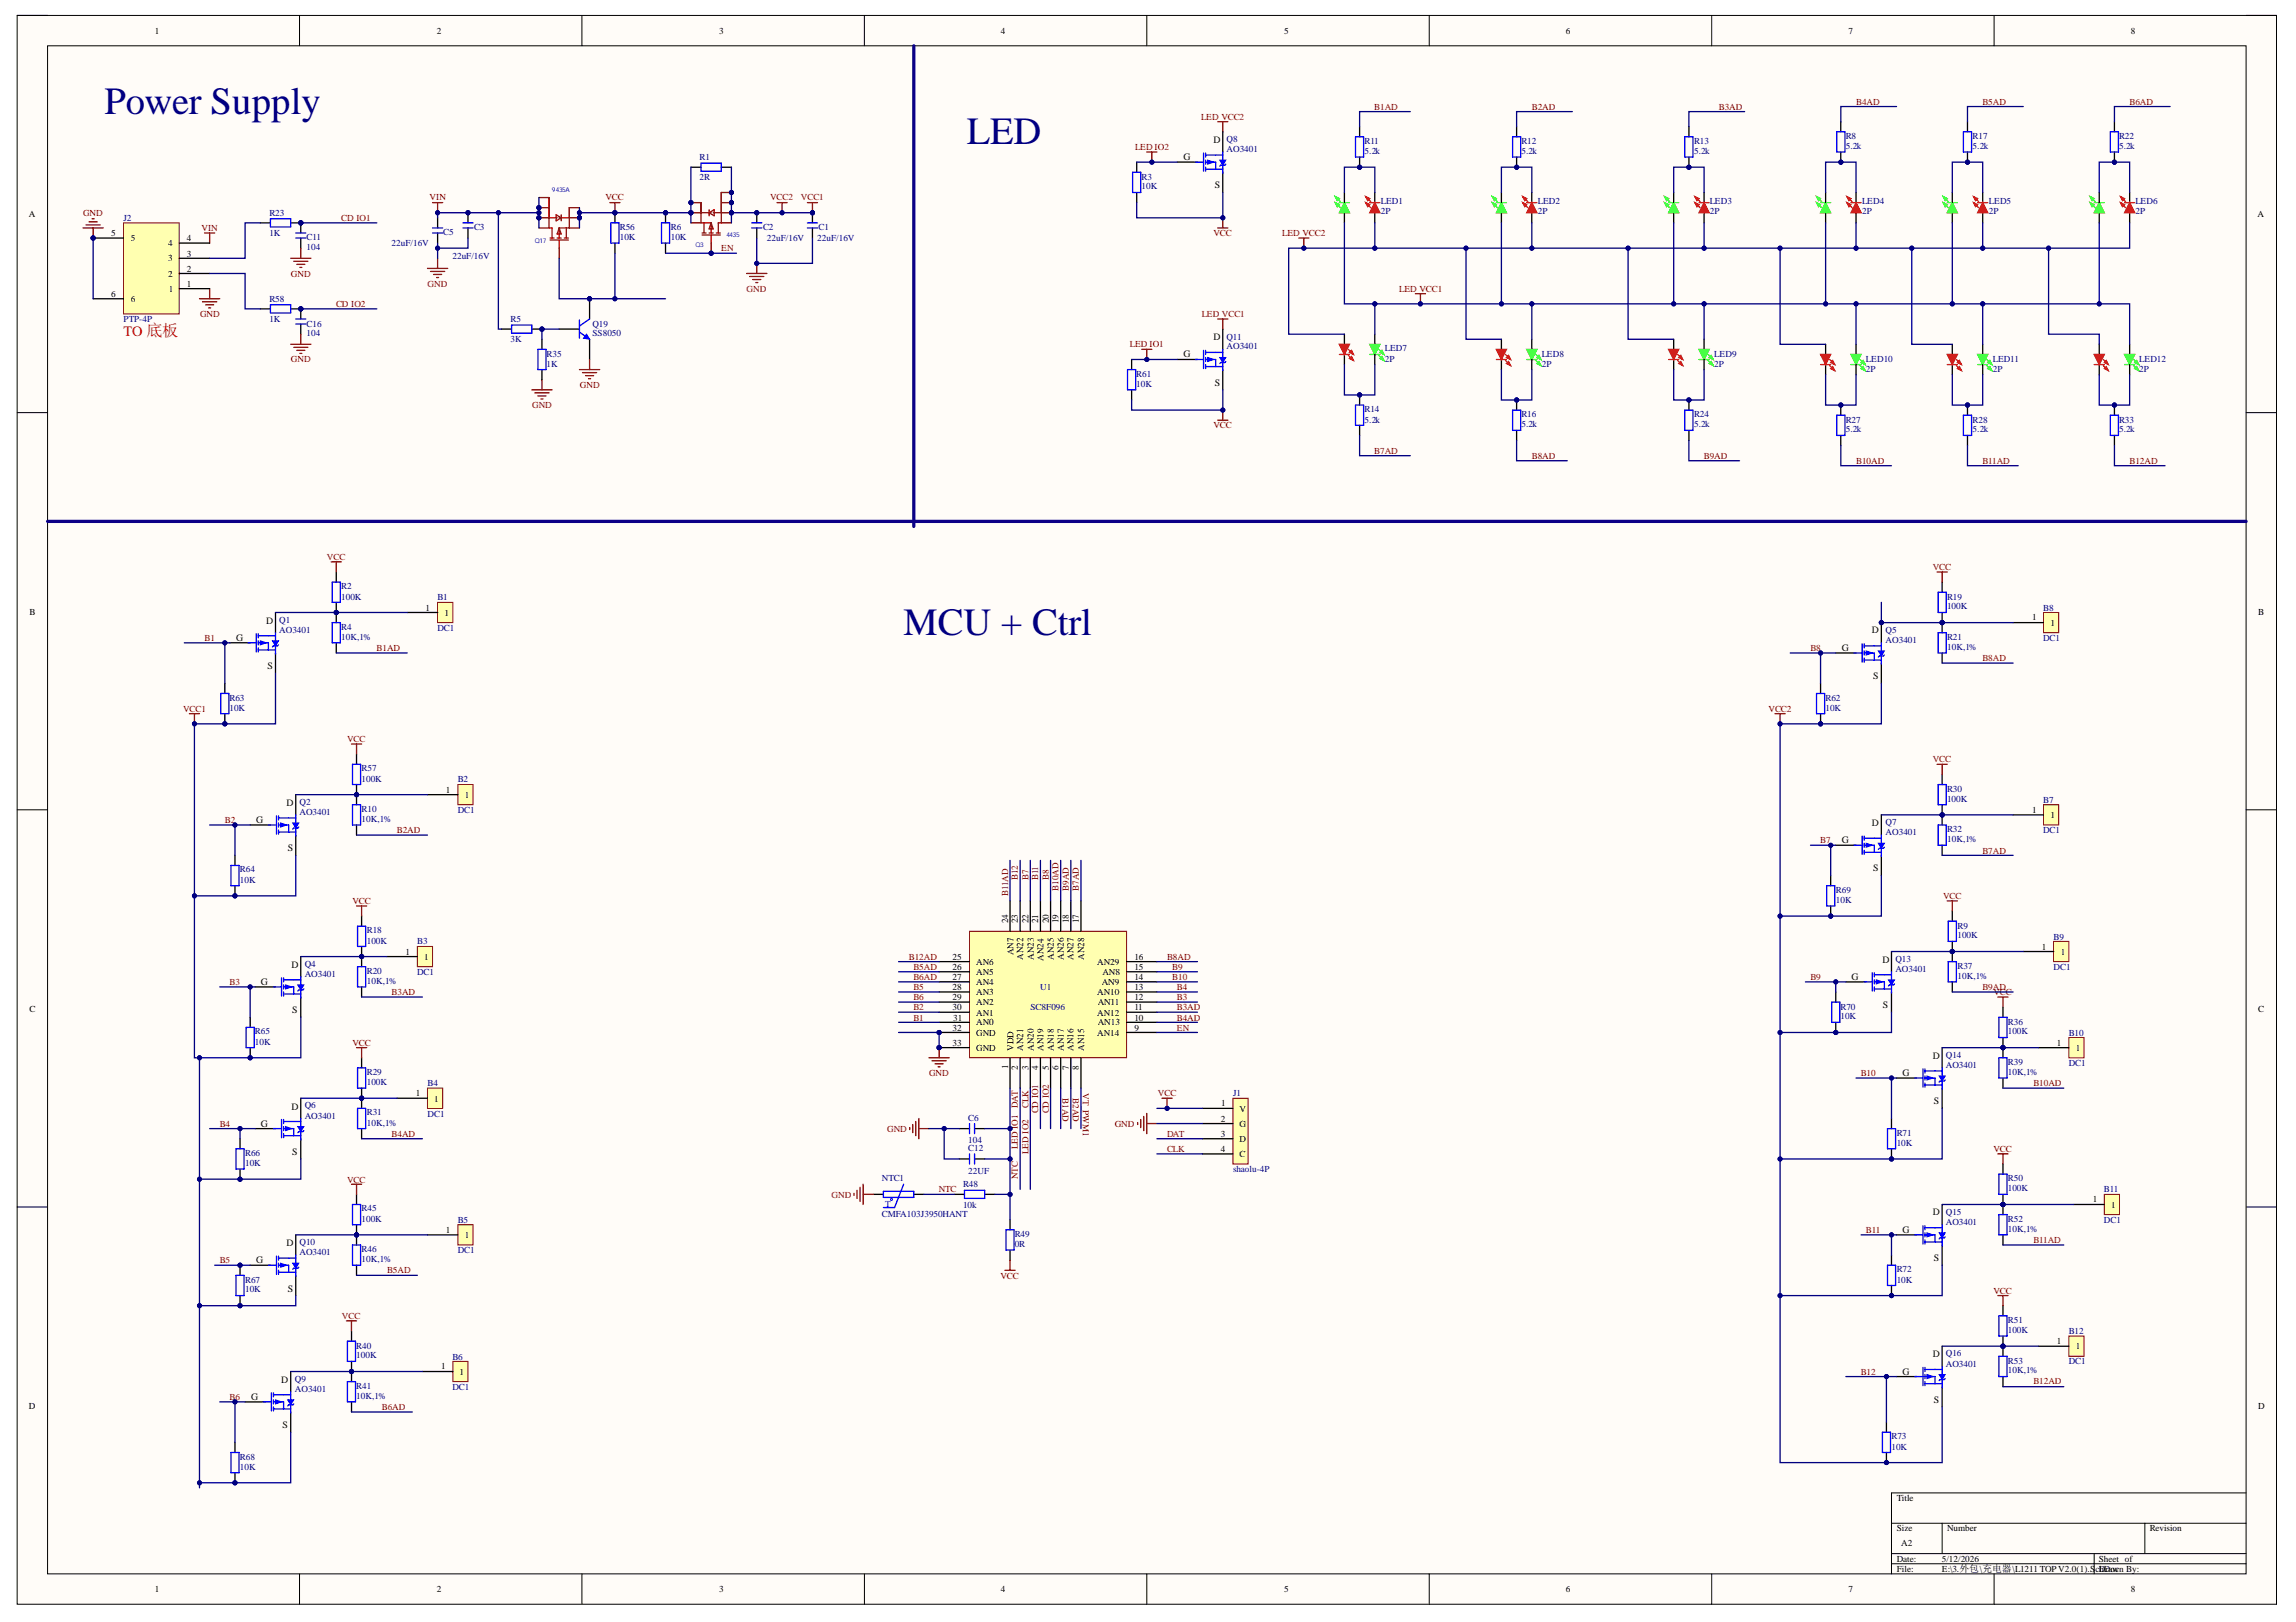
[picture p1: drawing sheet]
<svg xmlns="http://www.w3.org/2000/svg" width="297mm" height="210mm" viewBox="0 0 297 210" stroke-linecap="round" stroke-linejoin="round" font-family="sans-serif">
<defs><g id="words">
<g font-size="5" fill="#000080">
<text x="13.5" y="14.7">Power Supply</text>
<text x="125.1" y="18.6">LED</text>
<text x="116.9" y="82.1">MCU + Ctrl</text>
</g>
<text font-size="2.1" fill="#f00" x="18.9" y="43.4">底板</text>
<text font-size="1.9" fill="#f00" x="16" y="43.4">TO</text>
<g font-size="1.3" fill="#080d02">
<text x="153.1" y="20.7">G</text>
<text x="157" y="18.5">D</text>
<text x="157.2" y="24.3">S</text>
<text x="153.1" y="46.2">G</text>
<text x="157" y="44">D</text>
<text x="157.2" y="49.9">S</text>
<text x="30.5" y="82.9">G</text>
<text x="34.4" y="80.7">D</text>
<text x="242.2" y="82">D</text>
<text x="34.6" y="86.6">S</text>
<text x="238.3" y="84.3">G</text>
<text x="242.3" y="87.9">S</text>
<text x="33.2" y="106.5">G</text>
<text x="37" y="104.3">D</text>
<text x="242.2" y="106.9">D</text>
<text x="37.2" y="110.1">S</text>
<text x="238.3" y="109.1">G</text>
<text x="242.3" y="112.7">S</text>
<text x="37.7" y="125.2">D</text>
<text x="243.5" y="124.6">D</text>
<text x="33.7" y="127.4">G</text>
<text x="37.8" y="131.1">S</text>
<text x="239.5" y="126.8">G</text>
<text x="243.6" y="130.5">S</text>
<text x="250" y="137">D</text>
<text x="37.7" y="143.6">D</text>
<text x="246.1" y="139.2">G</text>
<text x="250.2" y="142.9">S</text>
<text x="33.7" y="145.8">G</text>
<text x="37.8" y="149.4">S</text>
<text x="37" y="161.2">D</text>
<text x="246.1" y="159.6">G</text>
<text x="250" y="157.3">D</text>
<text x="33.2" y="163.4">G</text>
<text x="37.2" y="167.2">S</text>
<text x="250.2" y="163.2">S</text>
<text x="36.4" y="178.9">D</text>
<text x="246.1" y="177.9">G</text>
<text x="250" y="175.6">D</text>
<text x="32.5" y="181.1">G</text>
<text x="36.5" y="184.8">S</text>
<text x="250.2" y="181.5">S</text>
</g>
<g font-size="1.2">
<text x="20" y="4.4">1</text>
<text x="56.5" y="4.4">2</text>
<text x="93" y="4.4">3</text>
<text x="129.5" y="4.4">4</text>
<text x="166.1" y="4.4">5</text>
<text x="202.6" y="4.4">6</text>
<text x="239.1" y="4.4">7</text>
<text x="275.7" y="4.4">8</text>
<text x="3.7" y="28.1">A</text>
<text x="292.1" y="28.1">A</text>
<text x="14.4" y="30.6">5</text>
<text x="16.9" y="31.2">5</text>
<text x="21.7" y="35.8">2</text>
<text x="21.7" y="33.8">3</text>
<text x="21.7" y="31.9">4</text>
<text x="24.2" y="35.2">2</text>
<text x="24.2" y="33.2">3</text>
<text x="24.2" y="31.2">4</text>
<text x="14.4" y="38.5">6</text>
<text x="16.9" y="39">6</text>
<text x="21.8" y="37.8">1</text>
<text x="24.2" y="37.1">1</text>
<text x="3.8" y="79.5">B</text>
<text x="55.1" y="79">1</text>
<text x="57.5" y="79.7">1</text>
<text x="262.9" y="80.3">1</text>
<text x="265.3" y="81">1</text>
<text x="292.2" y="79.5">B</text>
<text x="57.7" y="102.6">1</text>
<text x="60.1" y="103.3">1</text>
<text x="262.9" y="105.2">1</text>
<text x="265.3" y="105.9">1</text>
<text x="130.4" y="119.5" transform="rotate(-90 130.4 119.5)">24</text>
<text x="131.7" y="119.5" transform="rotate(-90 131.7 119.5)">23</text>
<text x="133.1" y="119.5" transform="rotate(-90 133.1 119.5)">22</text>
<text x="134.3" y="119.5" transform="rotate(-90 134.3 119.5)">21</text>
<text x="135.7" y="119.5" transform="rotate(-90 135.7 119.5)">20</text>
<text x="136.9" y="119.5" transform="rotate(-90 136.9 119.5)">19</text>
<text x="138.3" y="119.5" transform="rotate(-90 138.3 119.5)">18</text>
<text x="139.6" y="119.5" transform="rotate(-90 139.6 119.5)">17</text>
<text x="52.4" y="123.6">1</text>
<text x="54.9" y="124.2">1</text>
<text x="123.2" y="124.2">25</text>
<text x="123.2" y="125.5">26</text>
<text x="126.3" y="124.8">AN6</text>
<text x="131.1" y="123.6" transform="rotate(-90 131.1 123.6)">AN7</text>
<text x="132.4" y="124.2" transform="rotate(-90 132.4 124.2)">AN22</text>
<text x="133.7" y="124.2" transform="rotate(-90 133.7 124.2)">AN23</text>
<text x="135" y="124.3" transform="rotate(-90 135 124.3)">AN24</text>
<text x="136.4" y="124.2" transform="rotate(-90 136.4 124.2)">AN25</text>
<text x="137.6" y="124.2" transform="rotate(-90 137.6 124.2)">AN26</text>
<text x="138.9" y="124.2" transform="rotate(-90 138.9 124.2)">AN27</text>
<text x="140.2" y="124.2" transform="rotate(-90 140.2 124.2)">AN28</text>
<text x="141.9" y="124.8">AN29</text>
<text x="146.8" y="125.5">15</text>
<text x="146.8" y="124.2">16</text>
<text x="264.2" y="122.9">1</text>
<text x="266.6" y="123.6">1</text>
<text x="3.8" y="130.9">C</text>
<text x="123.2" y="126.9">27</text>
<text x="123.2" y="128.1">28</text>
<text x="123.2" y="129.5">29</text>
<text x="123.2" y="130.7">30</text>
<text x="126.3" y="126.2">AN5</text>
<text x="126.3" y="127.4">AN4</text>
<text x="126.3" y="128.8">AN3</text>
<text x="126.3" y="130.1">AN2</text>
<text x="126.3" y="131.4">AN1</text>
<text x="141.9" y="131.4">AN12</text>
<text x="141.9" y="128.8">AN10</text>
<text x="142" y="130.1">AN11</text>
<text x="142.5" y="127.4">AN9</text>
<text x="142.6" y="126.2">AN8</text>
<text x="146.8" y="130.7">11</text>
<text x="146.8" y="129.5">12</text>
<text x="146.8" y="128.1">13</text>
<text x="146.8" y="126.9">14</text>
<text x="292.2" y="130.9">C</text>
<text x="123.2" y="133.4">32</text>
<text x="123.2" y="135.3">33</text>
<text x="123.3" y="132.1">31</text>
<text x="126.3" y="134">GND</text>
<text x="126.3" y="132.7">AN0</text>
<text x="126.3" y="136">GND</text>
<text x="131.1" y="136" transform="rotate(-90 131.1 136)">VDD</text>
<text x="132.4" y="136" transform="rotate(-90 132.4 136)">AN21</text>
<text x="133.7" y="136" transform="rotate(-90 133.7 136)">AN20</text>
<text x="135" y="136" transform="rotate(-90 135 136)">AN19</text>
<text x="136.4" y="136" transform="rotate(-90 136.4 136)">AN18</text>
<text x="137.6" y="136" transform="rotate(-90 137.6 136)">AN17</text>
<text x="138.9" y="136" transform="rotate(-90 138.9 136)">AN16</text>
<text x="140.2" y="136" transform="rotate(-90 140.2 136)">AN15</text>
<text x="141.9" y="134">AN14</text>
<text x="142" y="132.7">AN13</text>
<text x="146.8" y="133.4">9</text>
<text x="146.8" y="132.1">10</text>
<text x="266.1" y="135.3">1</text>
<text x="268.6" y="136">1</text>
<text x="53.8" y="141.9">1</text>
<text x="56.2" y="142.6">1</text>
<text x="130.4" y="138.3" transform="rotate(-90 130.4 138.3)">1</text>
<text x="131.7" y="138.4" transform="rotate(-90 131.7 138.4)">2</text>
<text x="133.1" y="138.4" transform="rotate(-90 133.1 138.4)">3</text>
<text x="134.3" y="138.5" transform="rotate(-90 134.3 138.5)">4</text>
<text x="135.7" y="138.4" transform="rotate(-90 135.7 138.4)">5</text>
<text x="136.9" y="138.5" transform="rotate(-90 136.9 138.5)">6</text>
<text x="138.3" y="138.4" transform="rotate(-90 138.3 138.4)">7</text>
<text x="139.6" y="138.4" transform="rotate(-90 139.6 138.4)">8</text>
<text x="158" y="143.2">1</text>
<text x="160.4" y="143.8">V</text>
<text x="157.9" y="145.2">2</text>
<text x="157.9" y="147.1">3</text>
<text x="157.9" y="149.1">4</text>
<text x="160.4" y="145.8">G</text>
<text x="160.4" y="147.8">D</text>
<text x="160.4" y="149.8">C</text>
<text x="270.8" y="155.6">1</text>
<text x="57.7" y="159.6">1</text>
<text x="60.1" y="160.2">1</text>
<text x="273.1" y="156.3">1</text>
<text x="266.1" y="173.9">1</text>
<text x="57.1" y="177.2">1</text>
<text x="59.5" y="177.9">1</text>
<text x="268.6" y="174.6">1</text>
<text x="3.7" y="182.3">D</text>
<text x="292.2" y="182.3">D</text>
<text x="245.4" y="194.3">Title</text>
<text x="245.4" y="198.2">Size</text>
<text x="245.4" y="202.2">Date:</text>
<text x="245.4" y="203.4">File:</text>
<text x="246" y="200.1">A2</text>
<text x="251.2" y="202.2">5/12/2026</text>
<text x="251.2" y="203.4">E:\3.外包\充电器\L1211 TOP V2.0(1).S</text>
<text x="251.9" y="198.2">Number</text>
<text x="271.1" y="203.4">cDrawn By:</text>
<text x="271.5" y="202.2">Sheet of</text>
<text x="271.6" y="203.4">hDoc</text>
<text x="278.1" y="198.2">Revision</text>
<text x="20" y="206">1</text>
<text x="56.5" y="206">2</text>
<text x="93" y="206">3</text>
<text x="129.5" y="206">4</text>
<text x="166.1" y="206">5</text>
<text x="202.6" y="206">6</text>
<text x="239.1" y="206">7</text>
<text x="275.7" y="206">8</text>
</g>
<g font-size="1.2" fill="#800000">
<text x="155.4" y="15.5">LED VCC2</text>
<text x="177.8" y="14.2">B1AD</text>
<text x="198.2" y="14.2">B2AD</text>
<text x="222.4" y="14.2">B3AD</text>
<text x="240.1" y="13.5">B4AD</text>
<text x="256.5" y="13.5">B5AD</text>
<text x="275.5" y="13.5">B6AD</text>
<text x="146.8" y="19.4">LED IO2</text>
<text x="10.7" y="28">GND</text>
<text x="26.1" y="29.9">VIN</text>
<text x="44.2" y="28.6">CD IO1</text>
<text x="55.6" y="25.9">VIN</text>
<text x="78.3" y="25.9">VCC</text>
<text x="99.6" y="25.9">VCC2</text>
<text x="103.6" y="25.9">VCC1</text>
<text x="37.6" y="35.8">GND</text>
<text x="93.3" y="32.5">EN</text>
<text x="157" y="30.6">VCC</text>
<text x="165.9" y="30.6">LED VCC2</text>
<text x="25.9" y="41.1">GND</text>
<text x="43.5" y="39.7">CD IO2</text>
<text x="55.3" y="37.1">GND</text>
<text x="96.6" y="37.8">GND</text>
<text x="155.5" y="41.1">LED VCC1</text>
<text x="181" y="37.8">LED VCC1</text>
<text x="37.6" y="46.9">GND</text>
<text x="146.2" y="45">LED IO1</text>
<text x="68.9" y="52.8">GND</text>
<text x="75" y="50.2">GND</text>
<text x="157" y="55.4">VCC</text>
<text x="177.8" y="58.7">B7AD</text>
<text x="198.2" y="59.4">B8AD</text>
<text x="220.4" y="59.4">B9AD</text>
<text x="240.1" y="60">B10AD</text>
<text x="256.5" y="60">B11AD</text>
<text x="275.5" y="60">B12AD</text>
<text x="42.3" y="72.4">VCC</text>
<text x="250" y="73.8">VCC</text>
<text x="26.5" y="82.9">B1</text>
<text x="48.7" y="84.3">B1AD</text>
<text x="234.2" y="84.3">B8</text>
<text x="256.5" y="85.5">B8AD</text>
<text x="23.7" y="92.1">VCC1</text>
<text x="228.8" y="92.1">VCC2</text>
<text x="44.9" y="96">VCC</text>
<text x="250" y="98.6">VCC</text>
<text x="29.1" y="106.5">B2</text>
<text x="51.3" y="107.8">B2AD</text>
<text x="131.7" y="113.9" transform="rotate(-90 131.7 113.9)">B12</text>
<text x="133.1" y="113.9" transform="rotate(-90 133.1 113.9)">B7</text>
<text x="134.3" y="113.9" transform="rotate(-90 134.3 113.9)">B11</text>
<text x="135.7" y="113.9" transform="rotate(-90 135.7 113.9)">B8</text>
<text x="235.5" y="109.1">B7</text>
<text x="256.5" y="110.5">B7AD</text>
<text x="45.6" y="117">VCC</text>
<text x="130.4" y="116" transform="rotate(-90 130.4 116)">B11AD</text>
<text x="136.9" y="115.3" transform="rotate(-90 136.9 115.3)">B10AD</text>
<text x="138.3" y="115.3" transform="rotate(-90 138.3 115.3)">B9AD</text>
<text x="139.6" y="115.3" transform="rotate(-90 139.6 115.3)">B7AD</text>
<text x="251.4" y="116.4">VCC</text>
<text x="117.6" y="124.2">B12AD</text>
<text x="118.2" y="125.5">B5AD</text>
<text x="151" y="124.2">B8AD</text>
<text x="151.7" y="125.5">B9</text>
<text x="29.7" y="127.4">B3</text>
<text x="50.7" y="128.8">B3AD</text>
<text x="118.2" y="126.9">B6AD</text>
<text x="118.2" y="128.1">B5</text>
<text x="118.2" y="129.5">B6</text>
<text x="118.2" y="130.7">B2</text>
<text x="151.7" y="126.9">B10</text>
<text x="152.3" y="130.7">B3AD</text>
<text x="152.3" y="128.1">B4</text>
<text x="152.3" y="129.5">B3</text>
<text x="234.2" y="126.9">B9</text>
<text x="256.5" y="128.1">B9AD</text>
<text x="257.9" y="128.8">VCC</text>
<text x="45.6" y="135.3">VCC</text>
<text x="118.2" y="132.1">B1</text>
<text x="152.3" y="132.1">B4AD</text>
<text x="152.3" y="133.4">EN</text>
<text x="120.2" y="139.3">GND</text>
<text x="131.7" y="143.4" transform="rotate(-90 131.7 143.4)">DAT</text>
<text x="133.1" y="143.4" transform="rotate(-90 133.1 143.4)">CLK</text>
<text x="137.5" y="142.2" transform="rotate(90 137.5 142.2)">B1AD</text>
<text x="138.8" y="142.2" transform="rotate(90 138.8 142.2)">B2AD</text>
<text x="140.1" y="141.5" transform="rotate(90 140.1 141.5)">VT_PWM1</text>
<text x="149.8" y="141.9">VCC</text>
<text x="240.7" y="139.3">B10</text>
<text x="263.1" y="140.5">B10AD</text>
<text x="28.4" y="145.8">B4</text>
<text x="50.7" y="147.1">B4AD</text>
<text x="114.8" y="146.5">GND</text>
<text x="131.7" y="148.7" transform="rotate(-90 131.7 148.7)">LED IO1</text>
<text x="133.1" y="149.3" transform="rotate(-90 133.1 149.3)">LED IO2</text>
<text x="134.3" y="144.1" transform="rotate(-90 134.3 144.1)">CD IO1</text>
<text x="135.7" y="144.1" transform="rotate(-90 135.7 144.1)">CD IO2</text>
<text x="144.2" y="145.8">GND</text>
<text x="151" y="149.1">CLK</text>
<text x="151" y="147.1">DAT</text>
<text x="257.9" y="149.1">VCC</text>
<text x="44.9" y="153.1">VCC</text>
<text x="107.6" y="155">GND</text>
<text x="121.5" y="154.3">NTC</text>
<text x="131.7" y="152.6" transform="rotate(-90 131.7 152.6)">NTC</text>
<text x="241.4" y="159.6">B11</text>
<text x="263.1" y="160.8">B11AD</text>
<text x="28.4" y="163.4">B5</text>
<text x="50.1" y="164.8">B5AD</text>
<text x="129.4" y="165.5">VCC</text>
<text x="257.9" y="167.4">VCC</text>
<text x="44.2" y="170.7">VCC</text>
<text x="240.7" y="177.9">B12</text>
<text x="263.1" y="179.2">B12AD</text>
<text x="29.7" y="181.2">B6</text>
<text x="49.4" y="182.5">B6AD</text>
</g>
<g font-size="1.2" fill="#000080">
<text x="90.5" y="20.7">R1</text>
<text x="90.5" y="23.3">2R</text>
<text x="147.7" y="23.2">R3</text>
<text x="158.7" y="18.3">Q8</text>
<text x="158.7" y="19.7">AO3401</text>
<text x="176.5" y="18.7">R11</text>
<text x="176.5" y="19.9">5.2k</text>
<text x="196.8" y="18.7">R12</text>
<text x="196.8" y="19.9">5.2k</text>
<text x="219.2" y="18.7">R13</text>
<text x="219.2" y="19.9">5.2k</text>
<text x="238.8" y="18">R8</text>
<text x="238.8" y="19.3">5.2k</text>
<text x="255.2" y="18">R17</text>
<text x="255.2" y="19.3">5.2k</text>
<text x="274.1" y="18">R22</text>
<text x="274.1" y="19.3">5.2k</text>
<text x="16" y="28.6">J2</text>
<text x="34.8" y="28">R23</text>
<text x="61.3" y="29.7">C3</text>
<text x="80.2" y="29.7">R56</text>
<text x="86.8" y="29.7">R6</text>
<text x="98.7" y="29.7">C2</text>
<text x="105.9" y="29.7">C1</text>
<text x="147.7" y="24.5">10K</text>
<text x="178.6" y="26.4">LED1</text>
<text x="178.6" y="27.7">2P</text>
<text x="198.9" y="26.4">LED2</text>
<text x="198.9" y="27.7">2P</text>
<text x="221.2" y="26.4">LED3</text>
<text x="221.2" y="27.7">2P</text>
<text x="240.9" y="26.4">LED4</text>
<text x="240.9" y="27.7">2P</text>
<text x="257.3" y="26.4">LED5</text>
<text x="257.3" y="27.7">2P</text>
<text x="276.3" y="26.4">LED6</text>
<text x="276.3" y="27.7">2P</text>
<text x="34.8" y="30.6">1K</text>
<text x="39.7" y="31.1">C11</text>
<text x="39.7" y="32.4">104</text>
<text x="50.7" y="31.9">22uF/16V</text>
<text x="57.3" y="30.4">C5</text>
<text x="58.5" y="33.6">22uF/16V</text>
<text x="80.2" y="31.1">10K</text>
<text x="86.8" y="31.1">10K</text>
<text x="99.2" y="31.2">22uF/16V</text>
<text x="105.7" y="31.2">22uF/16V</text>
<text x="16" y="41.7">PTP-4P</text>
<text x="34.8" y="39">R58</text>
<text x="34.8" y="41.7">1K</text>
<text x="66.1" y="41.7">R5</text>
<text x="39.7" y="42.3">C16</text>
<text x="39.7" y="43.5">104</text>
<text x="66.1" y="44.3">3K</text>
<text x="70.7" y="46.1">R35</text>
<text x="70.7" y="47.5">1K</text>
<text x="76.6" y="42.3">Q19</text>
<text x="76.6" y="43.5">SS8050</text>
<text x="158.7" y="43.9">Q11</text>
<text x="158.7" y="45.2">AO3401</text>
<text x="179.2" y="45.5">LED7</text>
<text x="179.2" y="46.8">2P</text>
<text x="199.5" y="46.1">LED8</text>
<text x="199.5" y="47.5">2P</text>
<text x="221.8" y="46.1">LED9</text>
<text x="221.8" y="47.5">2P</text>
<text x="241.4" y="46.8">LED10</text>
<text x="257.8" y="46.8">LED11</text>
<text x="276.8" y="46.8">LED12</text>
<text x="147" y="48.8">R61</text>
<text x="147" y="50">10K</text>
<text x="176.5" y="53.3">R14</text>
<text x="241.4" y="48.1">2P</text>
<text x="257.8" y="48.1">2P</text>
<text x="276.8" y="48.1">2P</text>
<text x="176.5" y="54.7">5.2k</text>
<text x="196.8" y="54">R16</text>
<text x="196.8" y="55.3">5.2k</text>
<text x="219.2" y="54">R24</text>
<text x="219.2" y="55.3">5.2k</text>
<text x="238.8" y="54.7">R27</text>
<text x="238.8" y="55.9">5.2k</text>
<text x="255.2" y="54.7">R28</text>
<text x="255.2" y="55.9">5.2k</text>
<text x="274.1" y="54.7">R33</text>
<text x="274.1" y="55.9">5.2k</text>
<text x="44.2" y="76.2">R2</text>
<text x="44.2" y="77.6">100K</text>
<text x="56.6" y="77.7">B1</text>
<text x="251.9" y="77.6">R19</text>
<text x="36.1" y="80.6">Q1</text>
<text x="36.1" y="81.9">AO3401</text>
<text x="44.2" y="81.5">R4</text>
<text x="44.2" y="82.8">10K,1%</text>
<text x="56.6" y="81.6">DC1</text>
<text x="243.9" y="81.9">Q5</text>
<text x="243.9" y="83.2">AO3401</text>
<text x="251.9" y="82.8">R21</text>
<text x="251.9" y="78.9">100K</text>
<text x="264.3" y="79">B8</text>
<text x="264.3" y="82.9">DC1</text>
<text x="251.9" y="84.1">10K,1%</text>
<text x="29.7" y="90.7">R63</text>
<text x="29.7" y="92">10K</text>
<text x="236.2" y="90.7">R62</text>
<text x="236.2" y="92">10K</text>
<text x="46.8" y="99.8">R57</text>
<text x="46.8" y="101.2">100K</text>
<text x="59.2" y="101.2">B2</text>
<text x="38.7" y="104.1">Q2</text>
<text x="38.7" y="105.5">AO3401</text>
<text x="46.8" y="105">R10</text>
<text x="46.8" y="106.4">10K,1%</text>
<text x="59.2" y="105.2">DC1</text>
<text x="243.9" y="106.7">Q7</text>
<text x="251.9" y="107.7">R32</text>
<text x="251.9" y="102.4">R30</text>
<text x="251.9" y="103.8">100K</text>
<text x="264.3" y="103.9">B7</text>
<text x="264.3" y="107.8">DC1</text>
<text x="31" y="112.9">R64</text>
<text x="243.9" y="108.1">AO3401</text>
<text x="251.9" y="109">10K,1%</text>
<text x="31" y="114.3">10K</text>
<text x="237.5" y="115.5">R69</text>
<text x="237.5" y="116.9">10K</text>
<text x="39.4" y="125.1">Q4</text>
<text x="47.5" y="120.8">R18</text>
<text x="47.5" y="122.1">100K</text>
<text x="54" y="122.2">B3</text>
<text x="245.2" y="124.5">Q13</text>
<text x="245.2" y="125.8">AO3401</text>
<text x="253.2" y="125.4">R37</text>
<text x="253.2" y="120.2">R9</text>
<text x="253.2" y="121.4">100K</text>
<text x="265.7" y="121.6">B9</text>
<text x="265.7" y="125.5">DC1</text>
<text x="39.4" y="126.4">AO3401</text>
<text x="47.5" y="126">R20</text>
<text x="47.5" y="127.4">10K,1%</text>
<text x="54" y="126.2">DC1</text>
<text x="133.3" y="130.7">SC8F096</text>
<text x="134.6" y="128.1">U1</text>
<text x="238.1" y="130.7">R70</text>
<text x="238.1" y="131.9">10K</text>
<text x="253.2" y="126.7">10K,1%</text>
<text x="33" y="133.9">R65</text>
<text x="33" y="135.2">10K</text>
<text x="251.7" y="136.9">Q14</text>
<text x="259.8" y="137.8">R39</text>
<text x="259.8" y="132.6">R36</text>
<text x="259.8" y="133.9">100K</text>
<text x="267.6" y="134">B10</text>
<text x="267.6" y="137.9">DC1</text>
<text x="39.4" y="143.4">Q6</text>
<text x="47.5" y="139.1">R29</text>
<text x="47.5" y="140.5">100K</text>
<text x="55.3" y="140.5">B4</text>
<text x="159.5" y="141.9">J1</text>
<text x="251.7" y="138.2">AO3401</text>
<text x="259.8" y="139.1">10K,1%</text>
<text x="31.7" y="149.6">R66</text>
<text x="39.4" y="144.8">AO3401</text>
<text x="47.5" y="144.3">R31</text>
<text x="47.5" y="145.7">10K,1%</text>
<text x="55.3" y="144.5">DC1</text>
<text x="125.3" y="145">C6</text>
<text x="125.3" y="147.9">104</text>
<text x="125.3" y="148.9">C12</text>
<text x="245.4" y="147">R71</text>
<text x="245.4" y="148.3">10K</text>
<text x="31.7" y="150.9">10K</text>
<text x="114.1" y="152.9">NTC1</text>
<text x="124.6" y="153.6">R48</text>
<text x="125.3" y="151.9">22UF</text>
<text x="159.5" y="151.7">shaolu-4P</text>
<text x="259.8" y="152.9">R50</text>
<text x="259.8" y="154.2">100K</text>
<text x="272.2" y="154.3">B11</text>
<text x="38.7" y="161.2">Q10</text>
<text x="46.8" y="156.8">R45</text>
<text x="46.8" y="158.1">100K</text>
<text x="59.2" y="158.2">B5</text>
<text x="114.1" y="157.4">CMFA103J3950HANT</text>
<text x="124.6" y="156.3">10k</text>
<text x="131.3" y="160.1">R49</text>
<text x="131.3" y="161.4">0R</text>
<text x="251.7" y="157.2">Q15</text>
<text x="251.7" y="158.5">AO3401</text>
<text x="259.8" y="158.1">R52</text>
<text x="259.8" y="159.4">10K,1%</text>
<text x="272.2" y="158.2">DC1</text>
<text x="31.7" y="166">R67</text>
<text x="31.7" y="167.3">10K</text>
<text x="38.7" y="162.4">AO3401</text>
<text x="46.8" y="162">R46</text>
<text x="46.8" y="163.4">10K,1%</text>
<text x="59.2" y="162.2">DC1</text>
<text x="245.4" y="164.6">R72</text>
<text x="245.4" y="166">10K</text>
<text x="259.8" y="171.2">R51</text>
<text x="259.8" y="172.5">100K</text>
<text x="267.6" y="172.7">B12</text>
<text x="38.1" y="178.8">Q9</text>
<text x="46.1" y="179.8">R41</text>
<text x="46.1" y="174.5">R40</text>
<text x="46.1" y="175.8">100K</text>
<text x="58.5" y="176">B6</text>
<text x="58.5" y="179.8">DC1</text>
<text x="251.7" y="175.5">Q16</text>
<text x="251.7" y="176.9">AO3401</text>
<text x="259.8" y="176.5">R53</text>
<text x="259.8" y="177.7">10K,1%</text>
<text x="267.6" y="176.5">DC1</text>
<text x="38.1" y="180.1">AO3401</text>
<text x="46.1" y="181">10K,1%</text>
<text x="31" y="188.9">R68</text>
<text x="31" y="190.2">10K</text>
<text x="244.7" y="186.3">R73</text>
<text x="244.7" y="187.6">10K</text>
</g>
<text font-size="1.2" fill="#00f" x="114.5" y="156.2">T</text>
<g font-size=".8" fill="#00f">
<text x="71.4" y="24.8">9435A</text>
<text x="69.2" y="31.4">Q17</text>
<text x="90" y="31.9">Q3</text>
<text x="94" y="30.7">4435</text>
</g>
</g></defs>
<path d="M2.2 2h292.3v205.6h-292.3z" fill-rule="evenodd" fill="#fffcf8"/>
<path d="M2.2 2h292.3v205.6h-292.3z" fill="none" stroke="#000" stroke-width=".13"/>
<path d="M6.2 5.9h284.4v197.8h-284.4z" fill-rule="evenodd" fill="#fffcf8"/>
<g fill="none" stroke="#000" stroke-width=".13">
<path d="M2.2 2h3.9M6.2 5.9h284.4v197.8h-284.4zM38.8 2v3.9M75.3 2v3.9M111.8 2v3.9M148.4 2v3.9M184.9 2v3.9M221.4 2v3.9M258 2v3.9M290.6 2h3.9v3.9M2.2 53.4h3.9M290.6 53.4h3.9"/>
<path d="M2.2 104.8h3.9M290.6 104.8h3.9M2.2 156.2h3.9M290.6 156.2h3.9M244.7 197.1h45.9M251.3 197.1v4M277.5 197.1v4M290.6 193.2h-45.9v10.5M38.8 203.7v3.9M75.3 203.7v3.9M111.8 203.7v3.9M148.4 203.7v3.9"/>
<path d="M184.9 203.7v3.9M221.4 203.7v3.9M244.7 201.1h45.9M244.7 202.4h45.9M258 203.7v3.9M270.9 201.1v2.6M294.5 203.7v3.9"/>
</g>
<path d="M32.4 106.8h2.6M38.3 102.8v2.7M38.3 108.1v2.6" fill="none" stroke="#000" stroke-width=".17"/>
<path d="M34.7 106.8h1.1M35.8 105.6v2.3M36 105.8h2.3M36 106.8h1.3v.9M36 105.6v.5M36 106.5v.5M36 107.4v.5" fill="none" stroke="#00f" stroke-width=".17"/>
<path d="M36.3 106.5l.8 .3-.8 .2z" fill="#00f"/>
<path d="M36.3 106.5l.8 .3-.8 .2z" fill="none" stroke="#00f" stroke-width=".13"/>
<path d="M37.9 106.5h.8l-.4 .7z" fill="#00f"/>
<path d="M37.9 106.5h.8l-.4 .7z" fill="none" stroke="#00f" stroke-width=".13"/>
<path d="M32.1 83.2h1.1M33.2 82v2.4M33.4 82.3h2.2M33.4 83.2h1.3v.9M33.4 82v.5M33.4 82.9v.6M33.4 83.8v.6M36 107.7h2.3M38.3 105.5v1M38.3 107.2v1M38.7 107l-.2 .2h-.5l-.1 .1" fill="none" stroke="#00f" stroke-width=".17"/>
<path d="M35.6 79.3v2.6M29.7 83.2h2.7M35.6 84.5v2.6" fill="none" stroke="#000" stroke-width=".17"/>
<path d="M33.7 82.9l.8 .3-.8 .3z" fill="#00f"/>
<path d="M33.7 82.9l.8 .3-.8 .3z" fill="none" stroke="#00f" stroke-width=".13"/>
<path d="M35.2 82.9h.8l-.4 .7z" fill="#00f"/>
<path d="M35.2 82.9h.8l-.4 .7z" fill="none" stroke="#00f" stroke-width=".13"/>
<path d="M33.4 84.1h2.2M35.6 81.9v1M35.6 83.6v1M36 83.5l-.1 .1h-.5l-.2 .1M35.4 127.7h1M36.4 126.5v2.4M36.7 126.8h2.2M36.7 127.7h1.3v.9M36.7 126.5v.6M36.7 127.5v.5M36.7 128.4v.5" fill="none" stroke="#00f" stroke-width=".17"/>
<path d="M33 127.7h2.6M38.9 123.8v2.6M38.9 129v2.6" fill="none" stroke="#000" stroke-width=".17"/>
<path d="M37 127.5l.7 .2-.7 .3z" fill="#00f"/>
<path d="M37 127.5l.7 .2-.7 .3z" fill="none" stroke="#00f" stroke-width=".13"/>
<path d="M38.5 127.5h.8l-.4 .6z" fill="#00f"/>
<path d="M38.5 127.5h.8l-.4 .6z" fill="none" stroke="#00f" stroke-width=".13"/>
<path d="M36.7 128.6h2.2M38.9 126.4v1.1M38.9 128.1v1.1M39.3 128l-.1 .1h-.5l-.2 .1M35.4 146.1h1M36.4 144.9v2.3M36.7 145.1h2.2M36.7 146.1h1.3v.9M36.7 144.9v.5M36.7 145.8v.5M36.7 146.7v.5" fill="none" stroke="#00f" stroke-width=".17"/>
<path d="M33 146.1h2.6M38.9 142.1v2.6M38.9 147.4v2.6" fill="none" stroke="#000" stroke-width=".17"/>
<path d="M37 145.8l.7 .3-.7 .2z" fill="#00f"/>
<path d="M37 145.8l.7 .3-.7 .2z" fill="none" stroke="#00f" stroke-width=".13"/>
<path d="M38.5 145.8h.8l-.4 .6z" fill="#00f"/>
<path d="M38.5 145.8h.8l-.4 .6z" fill="none" stroke="#00f" stroke-width=".13"/>
<path d="M36.7 147h2.2M38.9 144.7v1.1M38.9 146.4v1.1M39.3 146.3l-.1 .1h-.5l-.2 .2" fill="none" stroke="#00f" stroke-width=".17"/>
<path d="M59.2 101.5h2v2.6h-2z" fill-rule="evenodd" fill="#ffffb0"/>
<path d="M59.2 101.5h2v2.6h-2z" fill="none" stroke="#800000" stroke-width=".13"/>
<path d="M55.3 102.8h3.9" fill="none" stroke="#000" stroke-width=".17"/>
<path d="M54 122.5h2v2.6h-2z" fill-rule="evenodd" fill="#ffffb0"/>
<path d="M54 122.5h2v2.6h-2z" fill="none" stroke="#800000" stroke-width=".13"/>
<path d="M50.1 123.8h3.9" fill="none" stroke="#000" stroke-width=".17"/>
<path d="M55.3 140.8h2v2.6h-2z" fill-rule="evenodd" fill="#ffffb0"/>
<path d="M55.3 140.8h2v2.6h-2z" fill="none" stroke="#800000" stroke-width=".13"/>
<path d="M51.4 142.1h3.9" fill="none" stroke="#000" stroke-width=".17"/>
<path d="M56.6 78h2v2.6h-2z" fill-rule="evenodd" fill="#ffffb0"/>
<path d="M56.6 78h2v2.6h-2z" fill="none" stroke="#800000" stroke-width=".13"/>
<path d="M52.7 79.3h3.9" fill="none" stroke="#000" stroke-width=".17"/>
<circle cx="46.8" cy="123.8" r=".26" fill="#000080"/>
<circle cx="46.8" cy="123.8" r=".26" fill="none" stroke="#000080" stroke-width=".13"/>
<path d="M46.8 123.8v1.3" fill="none" stroke="#000" stroke-width=".17"/>
<circle cx="46.8" cy="123.8" r=".26" fill="#000080"/>
<circle cx="46.8" cy="123.8" r=".26" fill="none" stroke="#000080" stroke-width=".13"/>
<path d="M46.8 127.7v1.3" fill="none" stroke="#000" stroke-width=".17"/>
<path d="M46.3 125.1h1v2.6h-1z" fill="none" stroke="#00f" stroke-width=".17"/>
<circle cx="46.8" cy="142.1" r=".26" fill="#000080"/>
<circle cx="46.8" cy="142.1" r=".26" fill="none" stroke="#000080" stroke-width=".13"/>
<path d="M46.8 142.1v1.3" fill="none" stroke="#000" stroke-width=".17"/>
<circle cx="46.8" cy="142.1" r=".26" fill="#000080"/>
<circle cx="46.8" cy="142.1" r=".26" fill="none" stroke="#000080" stroke-width=".13"/>
<path d="M46.8 146.1v1.3" fill="none" stroke="#000" stroke-width=".17"/>
<path d="M46.3 143.4h1v2.7h-1z" fill="none" stroke="#00f" stroke-width=".17"/>
<circle cx="46.1" cy="102.8" r=".26" fill="#000080"/>
<circle cx="46.1" cy="102.8" r=".26" fill="none" stroke="#000080" stroke-width=".13"/>
<path d="M46.1 102.8v1.3" fill="none" stroke="#000" stroke-width=".17"/>
<circle cx="46.1" cy="102.8" r=".26" fill="#000080"/>
<circle cx="46.1" cy="102.8" r=".26" fill="none" stroke="#000080" stroke-width=".13"/>
<path d="M46.1 106.8v1.3" fill="none" stroke="#000" stroke-width=".17"/>
<path d="M45.6 104.1h1v2.7h-1z" fill="none" stroke="#00f" stroke-width=".17"/>
<circle cx="43.5" cy="79.3" r=".26" fill="#000080"/>
<circle cx="43.5" cy="79.3" r=".26" fill="none" stroke="#000080" stroke-width=".13"/>
<path d="M43.5 79.3v1.3" fill="none" stroke="#000" stroke-width=".17"/>
<circle cx="43.5" cy="79.3" r=".26" fill="#000080"/>
<circle cx="43.5" cy="79.3" r=".26" fill="none" stroke="#000080" stroke-width=".13"/>
<path d="M43.5 83.2v1.3" fill="none" stroke="#000" stroke-width=".17"/>
<path d="M43 80.6h1v2.6h-1z" fill="none" stroke="#00f" stroke-width=".17"/>
<circle cx="46.8" cy="142.1" r=".26" fill="#000080"/>
<circle cx="46.8" cy="142.1" r=".26" fill="none" stroke="#000080" stroke-width=".13"/>
<path d="M46.8 136.9v1.3M46.8 140.8v1.3" fill="none" stroke="#000" stroke-width=".17"/>
<circle cx="46.8" cy="142.1" r=".26" fill="#000080"/>
<circle cx="46.8" cy="142.1" r=".26" fill="none" stroke="#000080" stroke-width=".13"/>
<path d="M46.3 138.2h1v2.6h-1z" fill="none" stroke="#00f" stroke-width=".17"/>
<circle cx="46.8" cy="123.8" r=".26" fill="#000080"/>
<circle cx="46.8" cy="123.8" r=".26" fill="none" stroke="#000080" stroke-width=".13"/>
<path d="M46.8 118.6v1.3M46.8 122.5v1.3" fill="none" stroke="#000" stroke-width=".17"/>
<circle cx="46.8" cy="123.8" r=".26" fill="#000080"/>
<circle cx="46.8" cy="123.8" r=".26" fill="none" stroke="#000080" stroke-width=".13"/>
<path d="M46.3 119.9h1v2.6h-1z" fill="none" stroke="#00f" stroke-width=".17"/>
<circle cx="46.1" cy="102.8" r=".26" fill="#000080"/>
<circle cx="46.1" cy="102.8" r=".26" fill="none" stroke="#000080" stroke-width=".13"/>
<path d="M46.1 97.6v1.3M46.1 101.5v1.3" fill="none" stroke="#000" stroke-width=".17"/>
<circle cx="46.1" cy="102.8" r=".26" fill="#000080"/>
<circle cx="46.1" cy="102.8" r=".26" fill="none" stroke="#000080" stroke-width=".13"/>
<path d="M45.6 98.9h1v2.6h-1z" fill="none" stroke="#00f" stroke-width=".17"/>
<circle cx="43.5" cy="79.3" r=".26" fill="#000080"/>
<circle cx="43.5" cy="79.3" r=".26" fill="none" stroke="#000080" stroke-width=".13"/>
<path d="M43.5 74v1.3M43.5 78v1.3" fill="none" stroke="#000" stroke-width=".17"/>
<circle cx="43.5" cy="79.3" r=".26" fill="#000080"/>
<circle cx="43.5" cy="79.3" r=".26" fill="none" stroke="#000080" stroke-width=".13"/>
<path d="M43 75.3h1v2.7h-1zM239.9 109.4h1M240.9 108.2v2.4M241.2 108.5h2.2M241.2 109.4h1.3v.9M241.2 108.2v.5M241.2 109.1v.5M241.2 110v.6" fill="none" stroke="#00f" stroke-width=".17"/>
<path d="M237.5 109.4h2.6M243.4 105.5v2.6M243.4 110.7v2.6" fill="none" stroke="#000" stroke-width=".17"/>
<path d="M241.4 109.1l.8 .3-.8 .2z" fill="#00f"/>
<path d="M241.4 109.1l.8 .3-.8 .2z" fill="none" stroke="#00f" stroke-width=".13"/>
<path d="M243 109.1h.8l-.4 .7z" fill="#00f"/>
<path d="M243 109.1h.8l-.4 .7z" fill="none" stroke="#00f" stroke-width=".13"/>
<path d="M241.2 110.3h2.2M243.4 108.1v1M243.4 109.8v1M243.8 109.6l-.1 .2h-.6l-.1 .1" fill="none" stroke="#00f" stroke-width=".17"/>
<circle cx="243.4" cy="80.6" r=".26" fill="#000080"/>
<circle cx="243.4" cy="80.6" r=".26" fill="none" stroke="#000080" stroke-width=".13"/>
<path d="M243.4 80.6v2.6" fill="none" stroke="#000" stroke-width=".17"/>
<circle cx="243.4" cy="80.6" r=".26" fill="#000080"/>
<circle cx="243.4" cy="80.6" r=".26" fill="none" stroke="#000080" stroke-width=".13"/>
<path d="M237.5 84.5h2.6M243.4 85.8v2.6" fill="none" stroke="#000" stroke-width=".17"/>
<path d="M239.9 84.5h1M240.9 83.3v2.4M241.2 83.6h2.2M241.2 84.5h1.3v.9M241.2 83.3v.5M241.2 84.2v.6M241.2 85.2v.5" fill="none" stroke="#00f" stroke-width=".17"/>
<path d="M241.4 84.2l.8 .3-.8 .3z" fill="#00f"/>
<path d="M241.4 84.2l.8 .3-.8 .3z" fill="none" stroke="#00f" stroke-width=".13"/>
<path d="M243 84.2h.8l-.4 .7z" fill="#00f"/>
<path d="M243 84.2h.8l-.4 .7z" fill="none" stroke="#00f" stroke-width=".13"/>
<path d="M241.2 85.4h2.2M243.4 83.2v1M243.4 84.9v1M243.8 84.8l-.1 .1h-.6l-.1 .1M34.1 181.4h1M35.1 180.2v2.4M35.4 180.5h2.2M35.4 181.4h1.3v.9M35.4 180.2v.6M35.4 181.2v.5M35.4 182.1v.5" fill="none" stroke="#00f" stroke-width=".17"/>
<path d="M37.6 177.5v2.6M31.7 181.4h2.6M37.6 182.7v2.6" fill="none" stroke="#000" stroke-width=".17"/>
<path d="M35.6 181.2l.8 .2-.8 .3z" fill="#00f"/>
<path d="M35.6 181.2l.8 .2-.8 .3z" fill="none" stroke="#00f" stroke-width=".13"/>
<path d="M37.2 181.2h.8l-.4 .6z" fill="#00f"/>
<path d="M37.2 181.2h.8l-.4 .6z" fill="none" stroke="#00f" stroke-width=".13"/>
<path d="M34.7 163.7h1.1M35.8 162.6v2.3M36 162.8h2.3M36 163.7h1.3v.9M36 162.6v.5M36 163.5v.5M36 164.4v.5M35.4 182.3h2.2M37.6 180.1v1.1M37.6 181.8v1.1M38 181.7l-.1 .1h-.6l-.1 .1" fill="none" stroke="#00f" stroke-width=".17"/>
<path d="M38.3 159.8v2.6M32.4 163.7h2.6M38.3 165v2.7" fill="none" stroke="#000" stroke-width=".17"/>
<path d="M36.3 163.5l.8 .2-.8 .3z" fill="#00f"/>
<path d="M36.3 163.5l.8 .2-.8 .3z" fill="none" stroke="#00f" stroke-width=".13"/>
<path d="M37.9 163.5h.8l-.4 .6z" fill="#00f"/>
<path d="M37.9 163.5h.8l-.4 .6z" fill="none" stroke="#00f" stroke-width=".13"/>
<path d="M36 164.6h2.3M38.3 162.4v1.1M38.3 164.1v1.1M38.7 164l-.2 .1h-.5l-.1 .2" fill="none" stroke="#00f" stroke-width=".17"/>
<path d="M264.4 104.1h1.9v2.7h-1.9z" fill-rule="evenodd" fill="#ffffb0"/>
<path d="M264.4 104.1h1.9v2.7h-1.9z" fill="none" stroke="#800000" stroke-width=".13"/>
<path d="M260.4 105.5h4" fill="none" stroke="#000" stroke-width=".17"/>
<path d="M58.6 176.2h1.9v2.6h-1.9z" fill-rule="evenodd" fill="#ffffb0"/>
<path d="M58.6 176.2h1.9v2.6h-1.9z" fill="none" stroke="#800000" stroke-width=".13"/>
<path d="M54.7 177.5h3.9" fill="none" stroke="#000" stroke-width=".17"/>
<path d="M59.2 158.5h2v2.6h-2z" fill-rule="evenodd" fill="#ffffb0"/>
<path d="M59.2 158.5h2v2.6h-2z" fill="none" stroke="#800000" stroke-width=".13"/>
<path d="M55.3 159.8h3.9" fill="none" stroke="#000" stroke-width=".17"/>
<path d="M264.4 79.3h1.9v2.6h-1.9z" fill-rule="evenodd" fill="#ffffb0"/>
<path d="M264.4 79.3h1.9v2.6h-1.9z" fill="none" stroke="#800000" stroke-width=".13"/>
<path d="M260.4 80.6h4" fill="none" stroke="#000" stroke-width=".17"/>
<circle cx="45.5" cy="177.5" r=".26" fill="#000080"/>
<circle cx="45.5" cy="177.5" r=".26" fill="none" stroke="#000080" stroke-width=".13"/>
<path d="M45.5 177.5v1.3" fill="none" stroke="#000" stroke-width=".17"/>
<circle cx="45.5" cy="177.5" r=".26" fill="#000080"/>
<circle cx="45.5" cy="177.5" r=".26" fill="none" stroke="#000080" stroke-width=".13"/>
<path d="M45.5 181.4v1.3" fill="none" stroke="#000" stroke-width=".17"/>
<path d="M44.9 178.8h1.1v2.6h-1.1z" fill="none" stroke="#00f" stroke-width=".17"/>
<circle cx="46.1" cy="159.8" r=".26" fill="#000080"/>
<circle cx="46.1" cy="159.8" r=".26" fill="none" stroke="#000080" stroke-width=".13"/>
<path d="M46.1 159.8v1.3" fill="none" stroke="#000" stroke-width=".17"/>
<circle cx="46.1" cy="159.8" r=".26" fill="#000080"/>
<circle cx="46.1" cy="159.8" r=".26" fill="none" stroke="#000080" stroke-width=".13"/>
<path d="M46.1 163.7v1.3" fill="none" stroke="#000" stroke-width=".17"/>
<path d="M45.6 161.1h1v2.6h-1z" fill="none" stroke="#00f" stroke-width=".17"/>
<circle cx="251.3" cy="105.5" r=".26" fill="#000080"/>
<circle cx="251.3" cy="105.5" r=".26" fill="none" stroke="#000080" stroke-width=".13"/>
<path d="M251.3 105.5v1.3" fill="none" stroke="#000" stroke-width=".17"/>
<circle cx="251.3" cy="105.5" r=".26" fill="#000080"/>
<circle cx="251.3" cy="105.5" r=".26" fill="none" stroke="#000080" stroke-width=".13"/>
<path d="M251.3 109.4v1.3" fill="none" stroke="#000" stroke-width=".17"/>
<path d="M250.7 106.8h1.1v2.6h-1.1z" fill="none" stroke="#00f" stroke-width=".17"/>
<circle cx="251.3" cy="80.6" r=".26" fill="#000080"/>
<circle cx="251.3" cy="80.6" r=".26" fill="none" stroke="#000080" stroke-width=".13"/>
<path d="M251.3 80.6v1.3" fill="none" stroke="#000" stroke-width=".17"/>
<circle cx="251.3" cy="80.6" r=".26" fill="#000080"/>
<circle cx="251.3" cy="80.6" r=".26" fill="none" stroke="#000080" stroke-width=".13"/>
<path d="M251.3 84.5v1.3" fill="none" stroke="#000" stroke-width=".17"/>
<path d="M250.7 81.9h1.1v2.6h-1.1z" fill="none" stroke="#00f" stroke-width=".17"/>
<circle cx="46.1" cy="159.8" r=".26" fill="#000080"/>
<circle cx="46.1" cy="159.8" r=".26" fill="none" stroke="#000080" stroke-width=".13"/>
<path d="M46.1 154.6v1.3M46.1 158.5v1.3" fill="none" stroke="#000" stroke-width=".17"/>
<circle cx="46.1" cy="159.8" r=".26" fill="#000080"/>
<circle cx="46.1" cy="159.8" r=".26" fill="none" stroke="#000080" stroke-width=".13"/>
<path d="M45.6 155.9h1v2.6h-1z" fill="none" stroke="#00f" stroke-width=".17"/>
<circle cx="45.5" cy="177.5" r=".26" fill="#000080"/>
<circle cx="45.5" cy="177.5" r=".26" fill="none" stroke="#000080" stroke-width=".13"/>
<path d="M45.5 172.2v1.4M45.5 176.2v1.3" fill="none" stroke="#000" stroke-width=".17"/>
<circle cx="45.5" cy="177.5" r=".26" fill="#000080"/>
<circle cx="45.5" cy="177.5" r=".26" fill="none" stroke="#000080" stroke-width=".13"/>
<path d="M44.9 173.6h1.1v2.6h-1.1z" fill="none" stroke="#00f" stroke-width=".17"/>
<circle cx="251.3" cy="105.5" r=".26" fill="#000080"/>
<circle cx="251.3" cy="105.5" r=".26" fill="none" stroke="#000080" stroke-width=".13"/>
<path d="M251.3 100.2v1.3M251.3 104.1v1.4" fill="none" stroke="#000" stroke-width=".17"/>
<circle cx="251.3" cy="105.5" r=".26" fill="#000080"/>
<circle cx="251.3" cy="105.5" r=".26" fill="none" stroke="#000080" stroke-width=".13"/>
<path d="M250.7 101.5h1.1v2.6h-1.1z" fill="none" stroke="#00f" stroke-width=".17"/>
<circle cx="251.3" cy="80.6" r=".26" fill="#000080"/>
<circle cx="251.3" cy="80.6" r=".26" fill="none" stroke="#000080" stroke-width=".13"/>
<path d="M251.3 75.3v1.3M251.3 79.3v1.3" fill="none" stroke="#000" stroke-width=".17"/>
<circle cx="251.3" cy="80.6" r=".26" fill="#000080"/>
<circle cx="251.3" cy="80.6" r=".26" fill="none" stroke="#000080" stroke-width=".13"/>
<path d="M250.7 76.6h1.1v2.7h-1.1z" fill="none" stroke="#00f" stroke-width=".17"/>
<path d="M24.5 92.4h1.3M25.2 92.4v1.3" fill="none" stroke="#800000" stroke-width=".17"/>
<circle cx="25.2" cy="93.7" r=".26" fill="#000080"/>
<circle cx="25.2" cy="93.7" r=".26" fill="none" stroke="#000080" stroke-width=".13"/>
<path d="M229.6 92.4h1.4M230.3 92.4v1.3" fill="none" stroke="#800000" stroke-width=".17"/>
<circle cx="230.3" cy="93.7" r=".26" fill="#000080"/>
<circle cx="230.3" cy="93.7" r=".26" fill="none" stroke="#000080" stroke-width=".13"/>
<path d="M56.6 28.2v1.3M56.6 30.2v1.3" fill="none" stroke="#000" stroke-width=".17"/>
<path d="M56 30.2h1.3M56 29.5h1.3" fill="none" stroke="#00f" stroke-width=".17"/>
<circle cx="105.1" cy="27.5" r=".26" fill="#000080"/>
<circle cx="105.1" cy="27.5" r=".26" fill="none" stroke="#000080" stroke-width=".13"/>
<path d="M105.1 27.5v1.3" fill="none" stroke="#000" stroke-width=".17"/>
<circle cx="105.1" cy="27.5" r=".26" fill="#000080"/>
<circle cx="105.1" cy="27.5" r=".26" fill="none" stroke="#000080" stroke-width=".13"/>
<path d="M105.1 29.5v1.3" fill="none" stroke="#000" stroke-width=".17"/>
<path d="M104.5 29.5h1.3M104.5 28.8h1.3" fill="none" stroke="#00f" stroke-width=".17"/>
<circle cx="97.9" cy="27.5" r=".26" fill="#000080"/>
<circle cx="97.9" cy="27.5" r=".26" fill="none" stroke="#000080" stroke-width=".13"/>
<path d="M97.9 27.5v1.3" fill="none" stroke="#000" stroke-width=".17"/>
<circle cx="97.9" cy="27.5" r=".26" fill="#000080"/>
<circle cx="97.9" cy="27.5" r=".26" fill="none" stroke="#000080" stroke-width=".13"/>
<path d="M97.9 29.5v1.3" fill="none" stroke="#000" stroke-width=".17"/>
<path d="M97.2 29.5h1.4M97.2 28.8h1.4" fill="none" stroke="#00f" stroke-width=".17"/>
<circle cx="60.5" cy="27.5" r=".26" fill="#000080"/>
<circle cx="60.5" cy="27.5" r=".26" fill="none" stroke="#000080" stroke-width=".13"/>
<path d="M60.5 27.5v1.3" fill="none" stroke="#000" stroke-width=".17"/>
<circle cx="60.5" cy="27.5" r=".26" fill="#000080"/>
<circle cx="60.5" cy="27.5" r=".26" fill="none" stroke="#000080" stroke-width=".13"/>
<path d="M60.5 29.5v1.3" fill="none" stroke="#000" stroke-width=".17"/>
<path d="M59.9 29.5h1.3M59.9 28.8h1.3" fill="none" stroke="#00f" stroke-width=".17"/>
<path d="M55.3 34.7h2.6M55.7 35.1h1.8M56.1 35.5h1M56.5 35.9h.2M56.6 33.4v1.3" fill="none" stroke="#800000" stroke-width=".17"/>
<circle cx="238.2" cy="52.4" r=".26" fill="#000080"/>
<circle cx="238.2" cy="52.4" r=".26" fill="none" stroke="#000080" stroke-width=".13"/>
<path d="M238.2 52.4v1.3" fill="none" stroke="#000" stroke-width=".17"/>
<circle cx="238.2" cy="52.4" r=".26" fill="#000080"/>
<circle cx="238.2" cy="52.4" r=".26" fill="none" stroke="#000080" stroke-width=".13"/>
<path d="M173.9 27.5v1.3M177.9 24.9v1.3M177.9 27.5v1.3M238.2 56.3v1.4" fill="none" stroke="#000" stroke-width=".17"/>
<path d="M237.6 53.7h1.1v2.6h-1.1z" fill="none" stroke="#00f" stroke-width=".17"/>
<path d="M177.9 26.2l.6 1.3h-1.3z" fill="#f00"/>
<path d="M176.7 26.2l.6 .7M176.7 25.4l.6 .7M177.9 26.2l.6 1.3h-1.3z" fill="none" stroke="#f00" stroke-width=".17"/>
<path d="M176.7 26.2l.5 .3-.3 .2z" fill="#f00"/>
<path d="M176.7 26.2l.5 .3-.3 .2z" fill="none" stroke="#f00" stroke-width=".17"/>
<path d="M176.7 25.4l.5 .3-.3 .3z" fill="#f00"/>
<path d="M176.7 25.4l.5 .3-.3 .3zM177.2 26.2h1.3" fill="none" stroke="#f00" stroke-width=".17"/>
<path d="M173.9 26.2l.7 1.3h-1.3z" fill="#0f0"/>
<path d="M172.7 26.2l.7 .7M172.7 25.4l.7 .7M173.9 26.2l.7 1.3h-1.3z" fill="none" stroke="#0f0" stroke-width=".17"/>
<path d="M172.7 26.2l.6 .3-.3 .2z" fill="#0f0"/>
<path d="M172.7 26.2l.6 .3-.3 .2z" fill="none" stroke="#0f0" stroke-width=".17"/>
<path d="M172.7 25.4l.6 .3-.3 .3z" fill="#0f0"/>
<path d="M172.7 25.4l.6 .3-.3 .3zM173.3 26.2h1.3" fill="none" stroke="#0f0" stroke-width=".17"/>
<path d="M173.9 24.9v1.3M194.2 27.5v1.3M198.2 24.9v1.3M198.2 27.5v1.3" fill="none" stroke="#000" stroke-width=".17"/>
<path d="M198.2 26.2l.6 1.3h-1.3z" fill="#f00"/>
<path d="M197 26.2l.7 .7M197 25.4l.7 .7M198.2 26.2l.6 1.3h-1.3z" fill="none" stroke="#f00" stroke-width=".17"/>
<path d="M197 26.2l.5 .3-.2 .2z" fill="#f00"/>
<path d="M197 26.2l.5 .3-.2 .2z" fill="none" stroke="#f00" stroke-width=".17"/>
<path d="M197 25.4l.5 .3-.2 .3z" fill="#f00"/>
<path d="M197 25.4l.5 .3-.2 .3zM197.5 26.2h1.3" fill="none" stroke="#f00" stroke-width=".17"/>
<path d="M194.2 26.2l.7 1.3h-1.3z" fill="#0f0"/>
<path d="M193.1 26.2l.6 .7M193.1 25.4l.6 .7M194.2 26.2l.7 1.3h-1.3z" fill="none" stroke="#0f0" stroke-width=".17"/>
<path d="M193.1 26.2l.5 .3-.3 .2z" fill="#0f0"/>
<path d="M193.1 26.2l.5 .3-.3 .2z" fill="none" stroke="#0f0" stroke-width=".17"/>
<path d="M193.1 25.4l.5 .3-.3 .3z" fill="#0f0"/>
<path d="M193.1 25.4l.5 .3-.3 .3zM193.6 26.2h1.3" fill="none" stroke="#0f0" stroke-width=".17"/>
<path d="M194.2 24.9v1.3M216.5 27.5v1.3M220.5 24.9v1.3M220.5 27.5v1.3" fill="none" stroke="#000" stroke-width=".17"/>
<path d="M220.5 26.2l.6 1.3h-1.3z" fill="#f00"/>
<path d="M219.3 26.2l.6 .7M219.3 25.4l.6 .7M220.5 26.2l.6 1.3h-1.3z" fill="none" stroke="#f00" stroke-width=".17"/>
<path d="M219.3 26.2l.5 .3-.3 .2z" fill="#f00"/>
<path d="M219.3 26.2l.5 .3-.3 .2z" fill="none" stroke="#f00" stroke-width=".17"/>
<path d="M219.3 25.4l.5 .3-.3 .3z" fill="#f00"/>
<path d="M219.3 25.4l.5 .3-.3 .3zM219.8 26.2h1.3" fill="none" stroke="#f00" stroke-width=".17"/>
<path d="M216.5 26.2l.7 1.3h-1.3z" fill="#0f0"/>
<path d="M215.3 26.2l.7 .7M215.3 25.4l.7 .7M216.5 26.2l.7 1.3h-1.3z" fill="none" stroke="#0f0" stroke-width=".17"/>
<path d="M215.3 26.2l.6 .3-.3 .2z" fill="#0f0"/>
<path d="M215.3 26.2l.6 .3-.3 .2z" fill="none" stroke="#0f0" stroke-width=".17"/>
<path d="M215.3 25.4l.6 .3-.3 .3z" fill="#0f0"/>
<path d="M215.3 25.4l.6 .3-.3 .3zM215.9 26.2h1.3" fill="none" stroke="#0f0" stroke-width=".17"/>
<path d="M216.5 24.9v1.3M236.2 27.5v1.3M240.1 24.9v1.3M240.1 27.5v1.3" fill="none" stroke="#000" stroke-width=".17"/>
<path d="M240.1 26.2l.7 1.3h-1.3z" fill="#f00"/>
<path d="M238.9 26.2l.7 .7M238.9 25.4l.7 .7M240.1 26.2l.7 1.3h-1.3z" fill="none" stroke="#f00" stroke-width=".17"/>
<path d="M238.9 26.2l.6 .3-.3 .2z" fill="#f00"/>
<path d="M238.9 26.2l.6 .3-.3 .2z" fill="none" stroke="#f00" stroke-width=".17"/>
<path d="M238.9 25.4l.6 .3-.3 .3z" fill="#f00"/>
<path d="M238.9 25.4l.6 .3-.3 .3zM239.5 26.2h1.3" fill="none" stroke="#f00" stroke-width=".17"/>
<path d="M236.2 26.2l.6 1.3h-1.3z" fill="#0f0"/>
<path d="M235 26.2l.7 .7M235 25.4l.7 .7M236.2 26.2l.6 1.3h-1.3z" fill="none" stroke="#0f0" stroke-width=".17"/>
<path d="M235 26.2l.5 .3-.2 .2z" fill="#0f0"/>
<path d="M235 26.2l.5 .3-.2 .2z" fill="none" stroke="#0f0" stroke-width=".17"/>
<path d="M235 25.4l.5 .3-.2 .3z" fill="#0f0"/>
<path d="M235 25.4l.5 .3-.2 .3zM235.5 26.2h1.3" fill="none" stroke="#0f0" stroke-width=".17"/>
<path d="M236.2 24.9v1.3M173.9 43.3v1.3M173.9 45.9v1.3M177.9 43.3v1.3" fill="none" stroke="#000" stroke-width=".17"/>
<path d="M173.3 44.6h1.3l-.7 1.3z" fill="#f00"/>
<path d="M173.3 44.6h1.3l-.7 1.3zM174.4 45.2l.7 .7M174.4 46l.7 .7" fill="none" stroke="#f00" stroke-width=".17"/>
<path d="M174.6 45.6l.2-.3 .3 .6z" fill="#f00"/>
<path d="M174.6 45.6l.2-.3 .3 .6z" fill="none" stroke="#f00" stroke-width=".17"/>
<path d="M174.6 46.4l.2-.3 .3 .6z" fill="#f00"/>
<path d="M173.3 45.9h1.3M174.6 46.4l.2-.3 .3 .6z" fill="none" stroke="#f00" stroke-width=".17"/>
<path d="M177.2 44.6h1.3l-.6 1.3z" fill="#0f0"/>
<path d="M177.2 44.6h1.3l-.6 1.3zM178.4 45.2l.6 .7M178.4 46l.6 .7" fill="none" stroke="#0f0" stroke-width=".17"/>
<path d="M178.5 45.6l.3-.3 .2 .6z" fill="#0f0"/>
<path d="M178.5 45.6l.3-.3 .2 .6z" fill="none" stroke="#0f0" stroke-width=".17"/>
<path d="M178.5 46.4l.3-.3 .2 .6z" fill="#0f0"/>
<path d="M177.2 45.9h1.3M178.5 46.4l.3-.3 .2 .6z" fill="none" stroke="#0f0" stroke-width=".17"/>
<path d="M177.9 45.9v1.3M194.2 43.9v1.3M194.2 46.5v1.3M198.2 43.9v1.3" fill="none" stroke="#000" stroke-width=".17"/>
<path d="M193.6 45.2h1.3l-.7 1.3z" fill="#f00"/>
<path d="M193.6 45.2h1.3l-.7 1.3zM194.8 45.9l.6 .6M194.8 46.7l.6 .6" fill="none" stroke="#f00" stroke-width=".17"/>
<path d="M194.9 46.3l.3-.3 .2 .5z" fill="#f00"/>
<path d="M194.9 46.3l.3-.3 .2 .5z" fill="none" stroke="#f00" stroke-width=".17"/>
<path d="M194.9 47l.3-.2 .2 .5z" fill="#f00"/>
<path d="M193.6 46.5h1.3M194.9 47l.3-.2 .2 .5z" fill="none" stroke="#f00" stroke-width=".17"/>
<path d="M197.5 45.2h1.3l-.6 1.3z" fill="#0f0"/>
<path d="M197.5 45.2h1.3l-.6 1.3zM198.7 45.9l.7 .6M198.7 46.7l.7 .6" fill="none" stroke="#0f0" stroke-width=".17"/>
<path d="M198.8 46.3l.3-.3 .3 .5z" fill="#0f0"/>
<path d="M198.8 46.3l.3-.3 .3 .5z" fill="none" stroke="#0f0" stroke-width=".17"/>
<path d="M198.8 47l.3-.2 .3 .5z" fill="#0f0"/>
<path d="M197.5 46.5h1.3M198.8 47l.3-.2 .3 .5z" fill="none" stroke="#0f0" stroke-width=".17"/>
<path d="M198.2 46.5v1.3M216.5 43.9v1.3M216.5 46.5v1.3M220.5 43.9v1.3" fill="none" stroke="#000" stroke-width=".17"/>
<path d="M215.9 45.2h1.3l-.7 1.3z" fill="#f00"/>
<path d="M215.9 45.2h1.3l-.7 1.3zM217 45.9l.7 .6M217 46.7l.7 .6" fill="none" stroke="#f00" stroke-width=".17"/>
<path d="M217.2 46.3l.2-.3 .3 .5z" fill="#f00"/>
<path d="M217.2 46.3l.2-.3 .3 .5z" fill="none" stroke="#f00" stroke-width=".17"/>
<path d="M217.2 47l.2-.2 .3 .5z" fill="#f00"/>
<path d="M215.9 46.5h1.3M217.2 47l.2-.2 .3 .5z" fill="none" stroke="#f00" stroke-width=".17"/>
<path d="M219.8 45.2h1.3l-.6 1.3z" fill="#0f0"/>
<path d="M219.8 45.2h1.3l-.6 1.3zM221 45.9l.6 .6M221 46.7l.6 .6" fill="none" stroke="#0f0" stroke-width=".17"/>
<path d="M221.1 46.3l.3-.3 .2 .5z" fill="#0f0"/>
<path d="M221.1 46.3l.3-.3 .2 .5z" fill="none" stroke="#0f0" stroke-width=".17"/>
<path d="M221.1 47l.3-.2 .2 .5z" fill="#0f0"/>
<path d="M219.8 46.5h1.3M221.1 47l.3-.2 .2 .5z" fill="none" stroke="#0f0" stroke-width=".17"/>
<path d="M220.5 46.5v1.3M236.2 44.6v1.3M236.2 47.2v1.3M240.1 44.6v1.3" fill="none" stroke="#000" stroke-width=".17"/>
<path d="M235.5 45.9h1.3l-.6 1.3z" fill="#f00"/>
<path d="M235.5 45.9h1.3l-.6 1.3zM236.7 46.5l.7 .7M236.7 47.3l.7 .7" fill="none" stroke="#f00" stroke-width=".17"/>
<path d="M236.8 46.9l.3-.2 .3 .5z" fill="#f00"/>
<path d="M236.8 46.9l.3-.2 .3 .5z" fill="none" stroke="#f00" stroke-width=".17"/>
<path d="M236.8 47.7l.3-.3 .3 .6z" fill="#f00"/>
<path d="M235.5 47.2h1.3M236.8 47.7l.3-.3 .3 .6z" fill="none" stroke="#f00" stroke-width=".17"/>
<path d="M239.5 45.9h1.3l-.7 1.3z" fill="#0f0"/>
<path d="M239.5 45.9h1.3l-.7 1.3zM240.6 46.5l.7 .7M240.6 47.3l.7 .7" fill="none" stroke="#0f0" stroke-width=".17"/>
<path d="M240.8 46.9l.2-.2 .3 .5z" fill="#0f0"/>
<path d="M240.8 46.9l.2-.2 .3 .5z" fill="none" stroke="#0f0" stroke-width=".17"/>
<path d="M240.8 47.7l.2-.3 .3 .6z" fill="#0f0"/>
<path d="M239.5 47.2h1.3M240.8 47.7l.2-.3 .3 .6z" fill="none" stroke="#0f0" stroke-width=".17"/>
<path d="M240.1 47.2v1.3" fill="none" stroke="#000" stroke-width=".17"/>
<path d="M157.5 41.3h1.4M158.2 41.3v1.3" fill="none" stroke="#800000" stroke-width=".17"/>
<circle cx="218.5" cy="51.8" r=".26" fill="#000080"/>
<circle cx="218.5" cy="51.8" r=".26" fill="none" stroke="#000080" stroke-width=".13"/>
<path d="M218.5 51.8v1.3" fill="none" stroke="#000" stroke-width=".17"/>
<circle cx="218.5" cy="51.8" r=".26" fill="#000080"/>
<circle cx="218.5" cy="51.8" r=".26" fill="none" stroke="#000080" stroke-width=".13"/>
<path d="M218.5 55.7v1.3" fill="none" stroke="#000" stroke-width=".17"/>
<path d="M218 53.1h1v2.6h-1z" fill="none" stroke="#00f" stroke-width=".17"/>
<circle cx="196.2" cy="51.8" r=".26" fill="#000080"/>
<circle cx="196.2" cy="51.8" r=".26" fill="none" stroke="#000080" stroke-width=".13"/>
<path d="M196.2 51.8v1.3" fill="none" stroke="#000" stroke-width=".17"/>
<circle cx="196.2" cy="51.8" r=".26" fill="#000080"/>
<circle cx="196.2" cy="51.8" r=".26" fill="none" stroke="#000080" stroke-width=".13"/>
<path d="M196.2 55.7v1.3" fill="none" stroke="#000" stroke-width=".17"/>
<path d="M195.7 53.1h1v2.6h-1z" fill="none" stroke="#00f" stroke-width=".17"/>
<circle cx="175.9" cy="51.1" r=".26" fill="#000080"/>
<circle cx="175.9" cy="51.1" r=".26" fill="none" stroke="#000080" stroke-width=".13"/>
<path d="M175.9 51.1v1.3" fill="none" stroke="#000" stroke-width=".17"/>
<circle cx="175.9" cy="51.1" r=".26" fill="#000080"/>
<circle cx="175.9" cy="51.1" r=".26" fill="none" stroke="#000080" stroke-width=".13"/>
<path d="M152.3 46.5h2.6M158.2 42.6v2.6M158.2 47.8v2.6M175.9 55v1.3" fill="none" stroke="#000" stroke-width=".17"/>
<path d="M154.7 46.5h1M155.7 45.3v2.4M156 45.6h2.2M156 46.5h1.3v.9M156 45.3v.6M156 46.3v.5M156 47.2v.5M175.4 52.4h1v2.6h-1z" fill="none" stroke="#00f" stroke-width=".17"/>
<path d="M156.2 46.3l.8 .2-.8 .3z" fill="#00f"/>
<path d="M156.2 46.3l.8 .2-.8 .3z" fill="none" stroke="#00f" stroke-width=".13"/>
<path d="M157.8 46.3h.8l-.4 .6z" fill="#00f"/>
<path d="M157.8 46.3h.8l-.4 .6z" fill="none" stroke="#00f" stroke-width=".13"/>
<path d="M156 47.4h2.2M158.2 45.2v1.1M158.2 46.9v1.1M158.6 46.8l-.1 .1h-.6l-.1 .1" fill="none" stroke="#00f" stroke-width=".17"/>
<circle cx="238.2" cy="21" r=".26" fill="#000080"/>
<circle cx="238.2" cy="21" r=".26" fill="none" stroke="#000080" stroke-width=".13"/>
<path d="M238.2 15.8v1.3M238.2 19.7v1.3" fill="none" stroke="#000" stroke-width=".17"/>
<circle cx="238.2" cy="21" r=".26" fill="#000080"/>
<circle cx="238.2" cy="21" r=".26" fill="none" stroke="#000080" stroke-width=".13"/>
<path d="M237.6 17.1h1.1v2.6h-1.1z" fill="none" stroke="#00f" stroke-width=".17"/>
<circle cx="218.5" cy="21.6" r=".26" fill="#000080"/>
<circle cx="218.5" cy="21.6" r=".26" fill="none" stroke="#000080" stroke-width=".13"/>
<path d="M218.5 16.4v1.3M218.5 20.3v1.3" fill="none" stroke="#000" stroke-width=".17"/>
<circle cx="218.5" cy="21.6" r=".26" fill="#000080"/>
<circle cx="218.5" cy="21.6" r=".26" fill="none" stroke="#000080" stroke-width=".13"/>
<path d="M218 17.7h1v2.6h-1z" fill="none" stroke="#00f" stroke-width=".17"/>
<circle cx="196.2" cy="21.6" r=".26" fill="#000080"/>
<circle cx="196.2" cy="21.6" r=".26" fill="none" stroke="#000080" stroke-width=".13"/>
<path d="M196.2 16.4v1.3M196.2 20.3v1.3" fill="none" stroke="#000" stroke-width=".17"/>
<circle cx="196.2" cy="21.6" r=".26" fill="#000080"/>
<circle cx="196.2" cy="21.6" r=".26" fill="none" stroke="#000080" stroke-width=".13"/>
<path d="M195.7 17.7h1v2.6h-1z" fill="none" stroke="#00f" stroke-width=".17"/>
<circle cx="175.9" cy="21.6" r=".26" fill="#000080"/>
<circle cx="175.9" cy="21.6" r=".26" fill="none" stroke="#000080" stroke-width=".13"/>
<path d="M175.9 16.4v1.3M175.9 20.3v1.3" fill="none" stroke="#000" stroke-width=".17"/>
<circle cx="175.9" cy="21.6" r=".26" fill="#000080"/>
<circle cx="175.9" cy="21.6" r=".26" fill="none" stroke="#000080" stroke-width=".13"/>
<path d="M155.7 19.8v2.4M156 19.8v.5M175.4 17.7h1v2.6h-1zM154.7 21h1M156 20.1h2.2M156 21h1.3v.9M156 20.7v.5M156 21.6v.6" fill="none" stroke="#00f" stroke-width=".17"/>
<path d="M157.5 15.7h1.4M158.2 15.7v1.4" fill="none" stroke="#800000" stroke-width=".17"/>
<path d="M158.2 17.1v2.6M152.3 21h2.6M158.2 22.3v2.6" fill="none" stroke="#000" stroke-width=".17"/>
<path d="M156.2 20.7l.8 .3-.8 .2z" fill="#00f"/>
<path d="M156.2 20.7l.8 .3-.8 .2z" fill="none" stroke="#00f" stroke-width=".13"/>
<path d="M157.8 20.7h.8l-.4 .7z" fill="#00f"/>
<path d="M157.8 20.7h.8l-.4 .7z" fill="none" stroke="#00f" stroke-width=".13"/>
<path d="M158.2 19.7v1M156 21.9h2.2M158.2 21.4v1M158.6 21.2l-.1 .2h-.6l-.1 .1" fill="none" stroke="#00f" stroke-width=".17"/>
<path d="M147.7 45.2h1.3M148.4 45.2v1.3" fill="none" stroke="#800000" stroke-width=".17"/>
<circle cx="148.4" cy="46.5" r=".26" fill="#000080"/>
<circle cx="148.4" cy="46.5" r=".26" fill="none" stroke="#000080" stroke-width=".13"/>
<path d="M148.4 19.7h1.3M149 19.7v1.3" fill="none" stroke="#800000" stroke-width=".17"/>
<circle cx="149" cy="21" r=".26" fill="#000080"/>
<circle cx="149" cy="21" r=".26" fill="none" stroke="#000080" stroke-width=".13"/>
<path d="M183.1 38h1.3M183.8 38v1.3" fill="none" stroke="#800000" stroke-width=".17"/>
<circle cx="183.8" cy="39.3" r=".26" fill="#000080"/>
<circle cx="183.8" cy="39.3" r=".26" fill="none" stroke="#000080" stroke-width=".13"/>
<path d="M168 30.8h1.3M168.7 30.8v1.3" fill="none" stroke="#800000" stroke-width=".17"/>
<circle cx="168.7" cy="32.1" r=".26" fill="#000080"/>
<circle cx="168.7" cy="32.1" r=".26" fill="none" stroke="#000080" stroke-width=".13"/>
<path d="M147.1 21v1.3M147.1 24.9v1.3M146.4 46.5v1.3M146.4 50.4v1.4M245.4 139.5h2.6M251.3 135.6v2.6M251.3 140.8v2.6" fill="none" stroke="#000" stroke-width=".17"/>
<path d="M146.5 22.3h1.1v2.6h-1.1zM145.9 47.8h1v2.6h-1zM247.7 139.5h1.1M248.8 138.3v2.4M249 138.6h2.3M249 139.5h1.3v.9M249 138.3v.6M249 139.2v.6M249 140.2v.5" fill="none" stroke="#00f" stroke-width=".17"/>
<path d="M249.3 139.2l.8 .3-.8 .3z" fill="#00f"/>
<path d="M249.3 139.2l.8 .3-.8 .3z" fill="none" stroke="#00f" stroke-width=".13"/>
<path d="M250.9 139.2h.8l-.4 .7z" fill="#00f"/>
<path d="M250.9 139.2h.8l-.4 .7z" fill="none" stroke="#00f" stroke-width=".13"/>
<path d="M251.3 138.2v1M251.3 139.9v1M251.7 139.8l-.2 .1h-.5l-.1 .1M249 140.4h2.3" fill="none" stroke="#00f" stroke-width=".17"/>
<path d="M267.7 134.3h1.9v2.6h-1.9z" fill-rule="evenodd" fill="#ffffb0"/>
<path d="M267.7 134.3h1.9v2.6h-1.9z" fill="none" stroke="#800000" stroke-width=".13"/>
<path d="M263.7 135.6h4" fill="none" stroke="#000" stroke-width=".17"/>
<circle cx="259.1" cy="135.6" r=".26" fill="#000080"/>
<circle cx="259.1" cy="135.6" r=".26" fill="none" stroke="#000080" stroke-width=".13"/>
<path d="M259.1 135.6v1.3" fill="none" stroke="#000" stroke-width=".17"/>
<circle cx="259.1" cy="135.6" r=".26" fill="#000080"/>
<circle cx="259.1" cy="135.6" r=".26" fill="none" stroke="#000080" stroke-width=".13"/>
<path d="M259.1 139.5v1.3" fill="none" stroke="#000" stroke-width=".17"/>
<path d="M258.6 136.9h1.1v2.6h-1.1z" fill="none" stroke="#00f" stroke-width=".17"/>
<circle cx="259.1" cy="135.6" r=".26" fill="#000080"/>
<circle cx="259.1" cy="135.6" r=".26" fill="none" stroke="#000080" stroke-width=".13"/>
<path d="M259.1 130.3v1.3M259.1 134.3v1.3" fill="none" stroke="#000" stroke-width=".17"/>
<circle cx="259.1" cy="135.6" r=".26" fill="#000080"/>
<circle cx="259.1" cy="135.6" r=".26" fill="none" stroke="#000080" stroke-width=".13"/>
<path d="M258.6 131.6h1.1v2.7h-1.1zM247.7 178.1h1.1M248.8 177v2.3M249 177.2h2.3M249 178.1h1.3v1M249 177v.5M249 177.9v.5M249 178.8v.5" fill="none" stroke="#00f" stroke-width=".17"/>
<path d="M245.4 178.1h2.6M251.3 174.2v2.6M251.3 179.5v2.6" fill="none" stroke="#000" stroke-width=".17"/>
<path d="M249.3 177.9l.8 .2-.8 .3z" fill="#00f"/>
<path d="M249.3 177.9l.8 .2-.8 .3z" fill="none" stroke="#00f" stroke-width=".13"/>
<path d="M250.9 177.9h.8l-.4 .6z" fill="#00f"/>
<path d="M250.9 177.9h.8l-.4 .6z" fill="none" stroke="#00f" stroke-width=".13"/>
<path d="M249 179.1h2.3M251.3 176.8v1.1M251.3 178.5v1.1M251.7 178.4l-.2 .1h-.5l-.1 .2" fill="none" stroke="#00f" stroke-width=".17"/>
<path d="M267.7 172.9h1.9v2.6h-1.9z" fill-rule="evenodd" fill="#ffffb0"/>
<path d="M267.7 172.9h1.9v2.6h-1.9z" fill="none" stroke="#800000" stroke-width=".13"/>
<path d="M263.7 174.2h4" fill="none" stroke="#000" stroke-width=".17"/>
<circle cx="259.1" cy="174.2" r=".26" fill="#000080"/>
<circle cx="259.1" cy="174.2" r=".26" fill="none" stroke="#000080" stroke-width=".13"/>
<path d="M259.1 174.2v1.3" fill="none" stroke="#000" stroke-width=".17"/>
<circle cx="259.1" cy="174.2" r=".26" fill="#000080"/>
<circle cx="259.1" cy="174.2" r=".26" fill="none" stroke="#000080" stroke-width=".13"/>
<path d="M259.1 178.1v1.4" fill="none" stroke="#000" stroke-width=".17"/>
<path d="M258.6 175.5h1.1v2.6h-1.1z" fill="none" stroke="#00f" stroke-width=".17"/>
<circle cx="259.1" cy="174.2" r=".26" fill="#000080"/>
<circle cx="259.1" cy="174.2" r=".26" fill="none" stroke="#000080" stroke-width=".13"/>
<path d="M259.1 169v1.3M259.1 172.9v1.3" fill="none" stroke="#000" stroke-width=".17"/>
<circle cx="259.1" cy="174.2" r=".26" fill="#000080"/>
<circle cx="259.1" cy="174.2" r=".26" fill="none" stroke="#000080" stroke-width=".13"/>
<path d="M241.2 127.1h1M242.2 125.9v2.3M242.5 126.1h2.2M242.5 127.1h1.3v.9M242.5 125.9v.5M242.5 126.8v.5M242.5 127.7v.5M258.6 170.3h1.1v2.6h-1.1z" fill="none" stroke="#00f" stroke-width=".17"/>
<path d="M238.8 127.1h2.6M244.7 123.1v2.7M244.7 128.4v2.6" fill="none" stroke="#000" stroke-width=".17"/>
<path d="M242.7 126.8l.8 .3-.8 .2z" fill="#00f"/>
<path d="M242.7 126.8l.8 .3-.8 .2z" fill="none" stroke="#00f" stroke-width=".13"/>
<path d="M244.3 126.8h.8l-.4 .7z" fill="#00f"/>
<path d="M244.3 126.8h.8l-.4 .7z" fill="none" stroke="#00f" stroke-width=".13"/>
<path d="M242.5 128h2.2M244.7 125.8v1M244.7 127.5v1M245.1 127.3l-.1 .2h-.6l-.1 .1" fill="none" stroke="#00f" stroke-width=".17"/>
<path d="M265.7 121.8h2v2.6h-2z" fill-rule="evenodd" fill="#ffffb0"/>
<path d="M265.7 121.8h2v2.6h-2z" fill="none" stroke="#800000" stroke-width=".13"/>
<path d="M261.8 123.1h3.9" fill="none" stroke="#000" stroke-width=".17"/>
<circle cx="252.6" cy="123.1" r=".26" fill="#000080"/>
<circle cx="252.6" cy="123.1" r=".26" fill="none" stroke="#000080" stroke-width=".13"/>
<path d="M252.6 123.1v1.3" fill="none" stroke="#000" stroke-width=".17"/>
<circle cx="252.6" cy="123.1" r=".26" fill="#000080"/>
<circle cx="252.6" cy="123.1" r=".26" fill="none" stroke="#000080" stroke-width=".13"/>
<path d="M252.6 127.1v1.3" fill="none" stroke="#000" stroke-width=".17"/>
<path d="M252 124.4h1.1v2.7h-1.1z" fill="none" stroke="#00f" stroke-width=".17"/>
<circle cx="252.6" cy="123.1" r=".26" fill="#000080"/>
<circle cx="252.6" cy="123.1" r=".26" fill="none" stroke="#000080" stroke-width=".13"/>
<path d="M252.6 117.9v1.3M252.6 121.8v1.3" fill="none" stroke="#000" stroke-width=".17"/>
<circle cx="252.6" cy="123.1" r=".26" fill="#000080"/>
<circle cx="252.6" cy="123.1" r=".26" fill="none" stroke="#000080" stroke-width=".13"/>
<path d="M252 119.2h1.1v2.6h-1.1zM247.7 159.8h1.1M248.8 158.6v2.4M249 158.9h2.3M249 159.8h1.3v.9M249 158.6v.5M249 159.5v.6M249 160.5v.5" fill="none" stroke="#00f" stroke-width=".17"/>
<path d="M245.4 159.8h2.6M251.3 155.9v2.6M251.3 161.1v2.6" fill="none" stroke="#000" stroke-width=".17"/>
<path d="M249.3 159.5l.8 .3-.8 .3z" fill="#00f"/>
<path d="M249.3 159.5l.8 .3-.8 .3z" fill="none" stroke="#00f" stroke-width=".13"/>
<path d="M250.9 159.5h.8l-.4 .7z" fill="#00f"/>
<path d="M250.9 159.5h.8l-.4 .7z" fill="none" stroke="#00f" stroke-width=".13"/>
<path d="M251.3 158.5v1M249 160.7h2.3M251.3 160.2v1M251.7 160.1l-.2 .1h-.5l-.1 .1" fill="none" stroke="#00f" stroke-width=".17"/>
<path d="M272.2 154.6h2v2.6h-2z" fill-rule="evenodd" fill="#ffffb0"/>
<path d="M272.2 154.6h2v2.6h-2z" fill="none" stroke="#800000" stroke-width=".13"/>
<path d="M268.3 155.9h3.9" fill="none" stroke="#000" stroke-width=".17"/>
<circle cx="259.1" cy="155.9" r=".26" fill="#000080"/>
<circle cx="259.1" cy="155.9" r=".26" fill="none" stroke="#000080" stroke-width=".13"/>
<path d="M259.1 155.9v1.3" fill="none" stroke="#000" stroke-width=".17"/>
<circle cx="259.1" cy="155.9" r=".26" fill="#000080"/>
<circle cx="259.1" cy="155.9" r=".26" fill="none" stroke="#000080" stroke-width=".13"/>
<path d="M259.1 159.8v1.3" fill="none" stroke="#000" stroke-width=".17"/>
<path d="M258.6 157.2h1.1v2.6h-1.1z" fill="none" stroke="#00f" stroke-width=".17"/>
<circle cx="259.1" cy="155.9" r=".26" fill="#000080"/>
<circle cx="259.1" cy="155.9" r=".26" fill="none" stroke="#000080" stroke-width=".13"/>
<path d="M259.1 150.6v1.3M259.1 154.6v1.3" fill="none" stroke="#000" stroke-width=".17"/>
<circle cx="259.1" cy="155.9" r=".26" fill="#000080"/>
<circle cx="259.1" cy="155.9" r=".26" fill="none" stroke="#000080" stroke-width=".13"/>
<path d="M258.6 151.9h1.1v2.7h-1.1z" fill="none" stroke="#00f" stroke-width=".17"/>
<circle cx="254.5" cy="52.4" r=".26" fill="#000080"/>
<circle cx="254.5" cy="52.4" r=".26" fill="none" stroke="#000080" stroke-width=".13"/>
<path d="M254.5 52.4v1.3" fill="none" stroke="#000" stroke-width=".17"/>
<circle cx="254.5" cy="52.4" r=".26" fill="#000080"/>
<circle cx="254.5" cy="52.4" r=".26" fill="none" stroke="#000080" stroke-width=".13"/>
<path d="M252.6 27.5v1.3M256.5 24.9v1.3M256.5 27.5v1.3M254.5 56.3v1.4" fill="none" stroke="#000" stroke-width=".17"/>
<path d="M254 53.7h1.1v2.6h-1.1z" fill="none" stroke="#00f" stroke-width=".17"/>
<path d="M256.5 26.2l.7 1.3h-1.3z" fill="#f00"/>
<path d="M255.3 26.2l.7 .7M255.3 25.4l.7 .7M256.5 26.2l.7 1.3h-1.3z" fill="none" stroke="#f00" stroke-width=".17"/>
<path d="M255.3 26.2l.6 .3-.3 .2z" fill="#f00"/>
<path d="M255.3 26.2l.6 .3-.3 .2z" fill="none" stroke="#f00" stroke-width=".17"/>
<path d="M255.3 25.4l.6 .3-.3 .3z" fill="#f00"/>
<path d="M255.3 25.4l.6 .3-.3 .3zM255.9 26.2h1.3" fill="none" stroke="#f00" stroke-width=".17"/>
<path d="M252.6 26.2l.6 1.3h-1.3z" fill="#0f0"/>
<path d="M251.4 26.2l.6 .7M251.4 25.4l.6 .7M252.6 26.2l.6 1.3h-1.3z" fill="none" stroke="#0f0" stroke-width=".17"/>
<path d="M251.4 26.2l.5 .3-.2 .2z" fill="#0f0"/>
<path d="M251.4 26.2l.5 .3-.2 .2z" fill="none" stroke="#0f0" stroke-width=".17"/>
<path d="M251.4 25.4l.5 .3-.2 .3z" fill="#0f0"/>
<path d="M251.4 25.4l.5 .3-.2 .3zM251.9 26.2h1.3" fill="none" stroke="#0f0" stroke-width=".17"/>
<path d="M252.6 24.9v1.3M252.6 44.6v1.3M252.6 47.2v1.3M256.5 44.6v1.3" fill="none" stroke="#000" stroke-width=".17"/>
<path d="M251.9 45.9h1.3l-.6 1.3z" fill="#f00"/>
<path d="M251.9 45.9h1.3l-.6 1.3zM253.1 46.5l.7 .7M253.1 47.3l.7 .7" fill="none" stroke="#f00" stroke-width=".17"/>
<path d="M253.2 46.9l.3-.2 .3 .5z" fill="#f00"/>
<path d="M253.2 46.9l.3-.2 .3 .5z" fill="none" stroke="#f00" stroke-width=".17"/>
<path d="M253.2 47.7l.3-.3 .3 .6z" fill="#f00"/>
<path d="M251.9 47.2h1.3M253.2 47.7l.3-.3 .3 .6z" fill="none" stroke="#f00" stroke-width=".17"/>
<path d="M255.9 45.9h1.3l-.7 1.3z" fill="#0f0"/>
<path d="M255.9 45.9h1.3l-.7 1.3zM257 46.5l.7 .7M257 47.3l.7 .7" fill="none" stroke="#0f0" stroke-width=".17"/>
<path d="M257.2 46.9l.2-.2 .3 .5z" fill="#0f0"/>
<path d="M257.2 46.9l.2-.2 .3 .5z" fill="none" stroke="#0f0" stroke-width=".17"/>
<path d="M257.2 47.7l.2-.3 .3 .6z" fill="#0f0"/>
<path d="M255.9 47.2h1.3M257.2 47.7l.2-.3 .3 .6z" fill="none" stroke="#0f0" stroke-width=".17"/>
<path d="M256.5 47.2v1.3" fill="none" stroke="#000" stroke-width=".17"/>
<circle cx="254.5" cy="21" r=".26" fill="#000080"/>
<circle cx="254.5" cy="21" r=".26" fill="none" stroke="#000080" stroke-width=".13"/>
<path d="M254.5 15.8v1.3M254.5 19.7v1.3" fill="none" stroke="#000" stroke-width=".17"/>
<circle cx="254.5" cy="21" r=".26" fill="#000080"/>
<circle cx="254.5" cy="21" r=".26" fill="none" stroke="#000080" stroke-width=".13"/>
<path d="M254 17.1h1.1v2.6h-1.1z" fill="none" stroke="#00f" stroke-width=".17"/>
<circle cx="273.5" cy="52.4" r=".26" fill="#000080"/>
<circle cx="273.5" cy="52.4" r=".26" fill="none" stroke="#000080" stroke-width=".13"/>
<path d="M273.6 52.4v1.3" fill="none" stroke="#000" stroke-width=".17"/>
<circle cx="273.5" cy="52.4" r=".26" fill="#000080"/>
<circle cx="273.5" cy="52.4" r=".26" fill="none" stroke="#000080" stroke-width=".13"/>
<path d="M271.6 27.5v1.3M275.5 24.9v1.3M275.5 27.5v1.3M273.6 56.3v1.4" fill="none" stroke="#000" stroke-width=".17"/>
<path d="M273 53.7h1.1v2.6h-1.1z" fill="none" stroke="#00f" stroke-width=".17"/>
<path d="M275.5 26.2l.7 1.3h-1.3z" fill="#f00"/>
<path d="M274.3 26.2l.7 .7M274.3 25.4l.7 .7M275.5 26.2l.7 1.3h-1.3z" fill="none" stroke="#f00" stroke-width=".17"/>
<path d="M274.3 26.2l.6 .3-.3 .2z" fill="#f00"/>
<path d="M274.3 26.2l.6 .3-.3 .2z" fill="none" stroke="#f00" stroke-width=".17"/>
<path d="M274.3 25.4l.6 .3-.3 .3z" fill="#f00"/>
<path d="M274.3 25.4l.6 .3-.3 .3zM274.9 26.2h1.3" fill="none" stroke="#f00" stroke-width=".17"/>
<path d="M271.6 26.2l.6 1.3h-1.3z" fill="#0f0"/>
<path d="M270.4 26.2l.7 .7M270.4 25.4l.7 .7M271.6 26.2l.6 1.3h-1.3z" fill="none" stroke="#0f0" stroke-width=".17"/>
<path d="M270.4 26.2l.5 .3-.2 .2z" fill="#0f0"/>
<path d="M270.4 26.2l.5 .3-.2 .2z" fill="none" stroke="#0f0" stroke-width=".17"/>
<path d="M270.4 25.4l.5 .3-.2 .3z" fill="#0f0"/>
<path d="M270.4 25.4l.5 .3-.2 .3zM270.9 26.2h1.3" fill="none" stroke="#0f0" stroke-width=".17"/>
<path d="M271.6 24.9v1.3M271.6 44.6v1.3M271.6 47.2v1.3M275.5 44.6v1.3" fill="none" stroke="#000" stroke-width=".17"/>
<path d="M270.9 45.9h1.3l-.6 1.3z" fill="#f00"/>
<path d="M270.9 45.9h1.3l-.6 1.3zM272.1 46.5l.7 .7M272.1 47.3l.7 .7" fill="none" stroke="#f00" stroke-width=".17"/>
<path d="M272.5 46.7l.3 .5-.6-.3z" fill="#f00"/>
<path d="M272.5 46.7l.3 .5-.6-.3z" fill="none" stroke="#f00" stroke-width=".17"/>
<path d="M272.2 47.7l.3-.3 .3 .6z" fill="#f00"/>
<path d="M270.9 47.2h1.3M272.2 47.7l.3-.3 .3 .6z" fill="none" stroke="#f00" stroke-width=".17"/>
<path d="M274.9 45.9h1.3l-.7 1.3z" fill="#0f0"/>
<path d="M274.9 45.9h1.3l-.7 1.3zM276 46.5l.7 .7M276 47.3l.7 .7" fill="none" stroke="#0f0" stroke-width=".17"/>
<path d="M276.4 46.7l.3 .5-.5-.3z" fill="#0f0"/>
<path d="M276.4 46.7l.3 .5-.5-.3z" fill="none" stroke="#0f0" stroke-width=".17"/>
<path d="M276.2 47.7l.2-.3 .3 .6z" fill="#0f0"/>
<path d="M274.9 47.2h1.3M276.2 47.7l.2-.3 .3 .6z" fill="none" stroke="#0f0" stroke-width=".17"/>
<path d="M275.5 47.2v1.3" fill="none" stroke="#000" stroke-width=".17"/>
<circle cx="273.5" cy="21" r=".26" fill="#000080"/>
<circle cx="273.5" cy="21" r=".26" fill="none" stroke="#000080" stroke-width=".13"/>
<path d="M273.6 15.8v1.3M273.6 19.7v1.3" fill="none" stroke="#000" stroke-width=".17"/>
<circle cx="273.5" cy="21" r=".26" fill="#000080"/>
<circle cx="273.5" cy="21" r=".26" fill="none" stroke="#000080" stroke-width=".13"/>
<path d="M273 17.1h1.1v2.6h-1.1z" fill="none" stroke="#00f" stroke-width=".17"/>
<circle cx="121.5" cy="133.6" r=".26" fill="#000080"/>
<circle cx="121.5" cy="133.6" r=".26" fill="none" stroke="#000080" stroke-width=".13"/>
<circle cx="121.5" cy="135.6" r=".26" fill="#000080"/>
<circle cx="121.5" cy="135.6" r=".26" fill="none" stroke="#000080" stroke-width=".13"/>
<path d="M125.4 120.5h20.3v16.4h-20.3z" fill-rule="evenodd" fill="#ffffb0"/>
<path d="M125.4 120.5h20.3v16.4h-20.3z" fill="none" stroke="#800000" stroke-width=".13"/>
<g fill="none" stroke="#000" stroke-width=".17">
<path d="M132 116.6v3.9M133.3 116.6v3.9M134.6 116.6v3.9M135.9 116.6v3.9M137.2 116.6v3.9M138.5 116.6v3.9M139.8 116.6v3.9M121.5 133.6h3.9M130.7 136.9v3.9M132 136.9v3.9M133.3 136.9v3.9M134.6 136.9v3.9"/>
<path d="M135.9 136.9v3.9M137.2 136.9v3.9M138.5 136.9v3.9M139.8 136.9v3.9M145.7 133.6h4M145.7 132.3h4M145.7 131h4M145.7 129.7h4M145.7 128.4h4M145.7 127.1h4M145.7 125.8h4M145.7 124.4h4"/>
</g>
<circle cx="121.5" cy="133.6" r=".26" fill="#000080"/>
<circle cx="121.5" cy="133.6" r=".26" fill="none" stroke="#000080" stroke-width=".13"/>
<path d="M130.7 116.6v3.9M121.5 124.4h3.9M121.5 125.8h3.9M121.5 127.1h3.9M121.5 128.4h3.9M121.5 129.7h3.9M121.5 131h3.9M121.5 132.3h3.9M121.5 135.6h3.9" fill="none" stroke="#000" stroke-width=".17"/>
<circle cx="121.5" cy="135.6" r=".26" fill="#000080"/>
<circle cx="121.5" cy="135.6" r=".26" fill="none" stroke="#000080" stroke-width=".13"/>
<path d="M113 154.6h1.3M118.2 154.6h1.3M124.1 146.1h1.3M126.1 146.1h1.3M130.7 157.8v1.3M130.7 161.8v1.3" fill="none" stroke="#000" stroke-width=".17"/>
<path d="M114.3 154.2h3.9v.8h-3.9zM116.9 153.3l-1.2 3h-1.4M125.4 145.4v1.3M126.1 145.4v1.3M130.1 159.1h1.1v2.7h-1.1z" fill="none" stroke="#00f" stroke-width=".17"/>
<path d="M130 164.4h1.3M130.7 163.1v1.3" fill="none" stroke="#800000" stroke-width=".17"/>
<circle cx="115.3" cy="155.2" r=".13" fill="#fff"/>
<circle cx="115.3" cy="155.2" r=".13" fill="none" stroke="#00f" stroke-width=".13"/>
<path d="M110.5 154.4v.3M110.9 154v1.1M111.3 153.6v1.9M111.7 153.3v2.6M111.7 154.6h1.3M117.7 145.9v.3M118.1 145.5v1.1M118.5 145.1v1.9M118.9 144.7v2.7M118.9 146.1h1.3" fill="none" stroke="#800000" stroke-width=".17"/>
<path d="M123.5 154.6h1.3M124.1 150h1.3M126.1 150h1.3M127.4 154.6h1.3" fill="none" stroke="#000" stroke-width=".17"/>
<path d="M124.8 154h2.6v1.1h-2.6zM125.4 149.3v1.3M126.1 149.3v1.3" fill="none" stroke="#00f" stroke-width=".17"/>
<path d="M159.5 142.1h2v8.5h-2z" fill-rule="evenodd" fill="#ffffb0"/>
<path d="M159.5 142.1h2v8.5h-2z" fill="none" stroke="#800000" stroke-width=".13"/>
<path d="M155.6 143.4h3.9M155.6 145.4h3.9M155.6 147.4h3.9M155.6 149.3h3.9" fill="none" stroke="#000" stroke-width=".17"/>
<path d="M147.2 145.3v.2M147.6 144.9v1M148 144.5v1.8M148.4 144.1v2.6M148.4 145.4h1.3M150.3 142.1h1.3M151 142.1v1.3" fill="none" stroke="#800000" stroke-width=".17"/>
<circle cx="151" cy="143.4" r=".26" fill="#000080"/>
<circle cx="151" cy="143.4" r=".26" fill="none" stroke="#000080" stroke-width=".13"/>
<path d="M120.2 136.9h2.6M120.6 137.3h1.8M121 137.7h1M121.4 138.1h.2M121.5 135.6v1.3" fill="none" stroke="#800000" stroke-width=".17"/>
<circle cx="121.5" cy="135.6" r=".26" fill="#000080"/>
<circle cx="121.5" cy="135.6" r=".26" fill="none" stroke="#000080" stroke-width=".13"/>
<path d="M68.8 50.4h2.6M69.2 50.8h1.8M69.6 51.2h1M70 51.6h.2M70.1 49.1v1.3" fill="none" stroke="#800000" stroke-width=".17"/>
<circle cx="79.6" cy="27.5" r=".26" fill="#000080"/>
<circle cx="79.6" cy="27.5" r=".26" fill="none" stroke="#000080" stroke-width=".13"/>
<path d="M79.6 27.5v1.3" fill="none" stroke="#000" stroke-width=".17"/>
<circle cx="79.6" cy="27.5" r=".26" fill="#000080"/>
<circle cx="79.6" cy="27.5" r=".26" fill="none" stroke="#000080" stroke-width=".13"/>
<path d="M79.6 31.5v1.3" fill="none" stroke="#000" stroke-width=".17"/>
<path d="M79 28.8h1.1v2.7h-1.1z" fill="none" stroke="#00f" stroke-width=".17"/>
<path d="M104.5 26.2h1.3M105.1 26.2v1.3" fill="none" stroke="#800000" stroke-width=".17"/>
<circle cx="105.1" cy="27.5" r=".26" fill="#000080"/>
<circle cx="105.1" cy="27.5" r=".26" fill="none" stroke="#000080" stroke-width=".13"/>
<circle cx="76.3" cy="38.7" r=".26" fill="#000080"/>
<circle cx="76.3" cy="38.7" r=".26" fill="none" stroke="#000080" stroke-width=".13"/>
<path d="M76.3 38.7v2.6" fill="none" stroke="#000" stroke-width=".17"/>
<circle cx="76.3" cy="38.7" r=".26" fill="#000080"/>
<circle cx="76.3" cy="38.7" r=".26" fill="none" stroke="#000080" stroke-width=".13"/>
<path d="M72.3 42.6h2.7M76.3 43.9v2.6" fill="none" stroke="#000" stroke-width=".17"/>
<path d="M75 43l1.3 .9M75 41.4v2.4M76.3 41.3l-1.3 .9" fill="none" stroke="#00f" stroke-width=".17"/>
<path d="M75.9 43.2l.4 .7-.8-.1z" fill="#00f"/>
<path d="M75.9 43.2l.4 .7-.8-.1z" fill="none" stroke="#00f" stroke-width=".13"/>
<path d="M75 47.8h2.6M75.4 48.2h1.8M75.8 48.6h1M76.1 49h.3M76.3 46.5v1.3" fill="none" stroke="#800000" stroke-width=".17"/>
<circle cx="75" cy="28.2" r=".26" fill="#000080"/>
<circle cx="75" cy="28.2" r=".26" fill="none" stroke="#000080" stroke-width=".13"/>
<circle cx="69.7" cy="28.2" r=".26" fill="#000080"/>
<circle cx="69.7" cy="28.2" r=".26" fill="none" stroke="#000080" stroke-width=".13"/>
<circle cx="69.7" cy="26.9" r=".26" fill="#000080"/>
<circle cx="69.7" cy="26.9" r=".26" fill="none" stroke="#000080" stroke-width=".13"/>
<g fill="none" stroke="#a00000" stroke-width=".17">
<path d="M71 25.6v3.9h.4v1.3M71 28.2h1.1M71.2 30.8h.5M71.2 31.1h2.3M72 27.8l.6 .4-.6 .4zM72.1 30.8h.5M72.3 29.5v1.3M72.3 31.1v1M72.3 28.2h1.4M72.3 29.5l.3 .8h-.5zM72.6 27.8v.8M73 30.8h.5"/>
<path d="M73.3 29.5v1.3M73.7 26.9v2.6h-1.4"/>
</g>
<path d="M73.7 26.9h1.3M73.7 28.2h1.3" fill="none" stroke="#800" stroke-width=".17"/>
<circle cx="75" cy="28.2" r=".26" fill="#000080"/>
<circle cx="75" cy="28.2" r=".26" fill="none" stroke="#000080" stroke-width=".13"/>
<path d="M69.7 29.5h1.3M69.7 28.2h1.3M72.3 32.1v1.3M73.7 29.5h1.3" fill="none" stroke="#800" stroke-width=".17"/>
<circle cx="69.7" cy="28.2" r=".26" fill="#000080"/>
<circle cx="69.7" cy="28.2" r=".26" fill="none" stroke="#000080" stroke-width=".13"/>
<path d="M69.7 26.9h1.3" fill="none" stroke="#800" stroke-width=".17"/>
<circle cx="69.7" cy="26.9" r=".26" fill="#000080"/>
<circle cx="69.7" cy="26.9" r=".26" fill="none" stroke="#000080" stroke-width=".13"/>
<path d="M69.7 25.6h1.3" fill="none" stroke="#800" stroke-width=".17"/>
<circle cx="70.1" cy="42.6" r=".26" fill="#000080"/>
<circle cx="70.1" cy="42.6" r=".26" fill="none" stroke="#000080" stroke-width=".13"/>
<path d="M68.8 42.6h1.3" fill="none" stroke="#000" stroke-width=".17"/>
<circle cx="70.1" cy="42.6" r=".26" fill="#000080"/>
<circle cx="70.1" cy="42.6" r=".26" fill="none" stroke="#000080" stroke-width=".13"/>
<path d="M64.9 42.6h1.3M70.1 43.9v1.3M70.1 47.8v1.3" fill="none" stroke="#000" stroke-width=".17"/>
<path d="M66.2 42.1h2.6v1h-2.6zM69.6 45.2h1v2.6h-1z" fill="none" stroke="#00f" stroke-width=".17"/>
<path d="M100.5 26.2h1.3M101.2 26.2v1.3" fill="none" stroke="#800000" stroke-width=".17"/>
<circle cx="101.2" cy="27.5" r=".26" fill="#000080"/>
<circle cx="101.2" cy="27.5" r=".26" fill="none" stroke="#000080" stroke-width=".13"/>
<path d="M78.9 26.2h1.3M79.6 26.2v1.3" fill="none" stroke="#800000" stroke-width=".17"/>
<circle cx="79.6" cy="27.5" r=".26" fill="#000080"/>
<circle cx="79.6" cy="27.5" r=".26" fill="none" stroke="#000080" stroke-width=".13"/>
<circle cx="31.1" cy="163.7" r=".26" fill="#000080"/>
<circle cx="31.1" cy="163.7" r=".26" fill="none" stroke="#000080" stroke-width=".13"/>
<circle cx="31.1" cy="169" r=".26" fill="#000080"/>
<circle cx="31.1" cy="169" r=".26" fill="none" stroke="#000080" stroke-width=".13"/>
<path d="M31.1 163.7v1.3" fill="none" stroke="#000" stroke-width=".17"/>
<circle cx="31.1" cy="163.7" r=".26" fill="#000080"/>
<circle cx="31.1" cy="163.7" r=".26" fill="none" stroke="#000080" stroke-width=".13"/>
<path d="M31.1 167.7v1.3" fill="none" stroke="#000" stroke-width=".17"/>
<circle cx="31.1" cy="169" r=".26" fill="#000080"/>
<circle cx="31.1" cy="169" r=".26" fill="none" stroke="#000080" stroke-width=".13"/>
<path d="M30.5 165h1.1v2.7h-1.1z" fill="none" stroke="#00f" stroke-width=".17"/>
<circle cx="30.4" cy="191.9" r=".26" fill="#000080"/>
<circle cx="30.4" cy="191.9" r=".26" fill="none" stroke="#000080" stroke-width=".13"/>
<path d="M30.4 186.7v1.3M30.4 190.6v1.3" fill="none" stroke="#000" stroke-width=".17"/>
<circle cx="30.4" cy="191.9" r=".26" fill="#000080"/>
<circle cx="30.4" cy="191.9" r=".26" fill="none" stroke="#000080" stroke-width=".13"/>
<path d="M29.9 188h1v2.6h-1z" fill="none" stroke="#00f" stroke-width=".17"/>
<circle cx="31.1" cy="152.6" r=".26" fill="#000080"/>
<circle cx="31.1" cy="152.6" r=".26" fill="none" stroke="#000080" stroke-width=".13"/>
<path d="M31.1 147.4v1.3M31.1 151.3v1.3" fill="none" stroke="#000" stroke-width=".17"/>
<circle cx="31.1" cy="152.6" r=".26" fill="#000080"/>
<circle cx="31.1" cy="152.6" r=".26" fill="none" stroke="#000080" stroke-width=".13"/>
<path d="M30.5 148.7h1.1v2.6h-1.1z" fill="none" stroke="#00f" stroke-width=".17"/>
<circle cx="32.4" cy="136.9" r=".26" fill="#000080"/>
<circle cx="32.4" cy="136.9" r=".26" fill="none" stroke="#000080" stroke-width=".13"/>
<path d="M32.4 131.6v1.4M32.4 135.6v1.3" fill="none" stroke="#000" stroke-width=".17"/>
<circle cx="32.4" cy="136.9" r=".26" fill="#000080"/>
<circle cx="32.4" cy="136.9" r=".26" fill="none" stroke="#000080" stroke-width=".13"/>
<path d="M31.8 133h1.1v2.6h-1.1z" fill="none" stroke="#00f" stroke-width=".17"/>
<circle cx="30.4" cy="115.9" r=".26" fill="#000080"/>
<circle cx="30.4" cy="115.9" r=".26" fill="none" stroke="#000080" stroke-width=".13"/>
<path d="M30.4 110.7v1.3M30.4 114.6v1.3" fill="none" stroke="#000" stroke-width=".17"/>
<circle cx="30.4" cy="115.9" r=".26" fill="#000080"/>
<circle cx="30.4" cy="115.9" r=".26" fill="none" stroke="#000080" stroke-width=".13"/>
<path d="M29.9 112h1v2.6h-1z" fill="none" stroke="#00f" stroke-width=".17"/>
<circle cx="29.1" cy="93.7" r=".26" fill="#000080"/>
<circle cx="29.1" cy="93.7" r=".26" fill="none" stroke="#000080" stroke-width=".13"/>
<path d="M29.1 88.4v1.3M29.1 92.4v1.3" fill="none" stroke="#000" stroke-width=".17"/>
<circle cx="29.1" cy="93.7" r=".26" fill="#000080"/>
<circle cx="29.1" cy="93.7" r=".26" fill="none" stroke="#000080" stroke-width=".13"/>
<path d="M28.6 89.7h1v2.7h-1z" fill="none" stroke="#00f" stroke-width=".17"/>
<circle cx="235.5" cy="93.7" r=".26" fill="#000080"/>
<circle cx="235.5" cy="93.7" r=".26" fill="none" stroke="#000080" stroke-width=".13"/>
<path d="M235.5 88.4v1.3M235.5 92.4v1.3" fill="none" stroke="#000" stroke-width=".17"/>
<circle cx="235.5" cy="93.7" r=".26" fill="#000080"/>
<circle cx="235.5" cy="93.7" r=".26" fill="none" stroke="#000080" stroke-width=".13"/>
<path d="M235 89.7h1.1v2.7h-1.1z" fill="none" stroke="#00f" stroke-width=".17"/>
<circle cx="236.8" cy="118.6" r=".26" fill="#000080"/>
<circle cx="236.8" cy="118.6" r=".26" fill="none" stroke="#000080" stroke-width=".13"/>
<path d="M236.8 113.3v1.3M236.8 117.2v1.4" fill="none" stroke="#000" stroke-width=".17"/>
<circle cx="236.8" cy="118.6" r=".26" fill="#000080"/>
<circle cx="236.8" cy="118.6" r=".26" fill="none" stroke="#000080" stroke-width=".13"/>
<path d="M236.3 114.6h1.1v2.6h-1.1z" fill="none" stroke="#00f" stroke-width=".17"/>
<circle cx="237.5" cy="133.6" r=".26" fill="#000080"/>
<circle cx="237.5" cy="133.6" r=".26" fill="none" stroke="#000080" stroke-width=".13"/>
<path d="M237.5 128.4v1.3M237.5 132.3v1.3" fill="none" stroke="#000" stroke-width=".17"/>
<circle cx="237.5" cy="133.6" r=".26" fill="#000080"/>
<circle cx="237.5" cy="133.6" r=".26" fill="none" stroke="#000080" stroke-width=".13"/>
<path d="M237 129.7h1v2.6h-1z" fill="none" stroke="#00f" stroke-width=".17"/>
<circle cx="244.7" cy="167.7" r=".26" fill="#000080"/>
<circle cx="244.7" cy="167.7" r=".26" fill="none" stroke="#000080" stroke-width=".13"/>
<path d="M244.7 162.4v1.3M244.7 166.4v1.3" fill="none" stroke="#000" stroke-width=".17"/>
<circle cx="244.7" cy="167.7" r=".26" fill="#000080"/>
<circle cx="244.7" cy="167.7" r=".26" fill="none" stroke="#000080" stroke-width=".13"/>
<path d="M244.2 163.7h1v2.7h-1z" fill="none" stroke="#00f" stroke-width=".17"/>
<circle cx="244.7" cy="150" r=".26" fill="#000080"/>
<circle cx="244.7" cy="150" r=".26" fill="none" stroke="#000080" stroke-width=".13"/>
<path d="M244.7 144.7v1.4M244.7 148.7v1.3" fill="none" stroke="#000" stroke-width=".17"/>
<circle cx="244.7" cy="150" r=".26" fill="#000080"/>
<circle cx="244.7" cy="150" r=".26" fill="none" stroke="#000080" stroke-width=".13"/>
<path d="M244.2 146.1h1v2.6h-1z" fill="none" stroke="#00f" stroke-width=".17"/>
<circle cx="244" cy="189.3" r=".26" fill="#000080"/>
<circle cx="244" cy="189.3" r=".26" fill="none" stroke="#000080" stroke-width=".13"/>
<path d="M244.1 184v1.3M244.1 188v1.3" fill="none" stroke="#000" stroke-width=".17"/>
<circle cx="244" cy="189.3" r=".26" fill="#000080"/>
<circle cx="244" cy="189.3" r=".26" fill="none" stroke="#000080" stroke-width=".13"/>
<path d="M243.5 185.3h1.1v2.7h-1.1z" fill="none" stroke="#00f" stroke-width=".17"/>
<g fill="none" stroke="#800000" stroke-width=".17">
<path d="M157.5 29.5h1.4M158.2 28.2v1.3M42.8 72.7h1.4M43.5 72.7v1.3M250.6 74h1.3M251.3 74v1.3M45.5 96.3h1.3M46.1 96.3v1.3M250.6 98.9h1.3M251.3 98.9v1.3M46.1 117.2h1.3M46.8 117.2v1.4"/>
<path d="M251.9 116.6h1.3M252.6 116.6v1.3M46.1 135.6h1.3M46.8 135.6v1.3M258.5 129h1.3M259.1 129v1.3M45.5 153.3h1.3M46.1 153.3v1.3M258.5 149.3h1.3M259.1 149.3v1.3M44.8 170.9h1.3M45.5 170.9v1.3"/>
<path d="M258.5 167.7h1.3M259.1 167.7v1.3"/>
</g>
<circle cx="158.2" cy="28.2" r=".26" fill="#000080"/>
<circle cx="158.2" cy="28.2" r=".26" fill="none" stroke="#000080" stroke-width=".13"/>
<path d="M157.5 54.4h1.4M158.2 53.1v1.3" fill="none" stroke="#800000" stroke-width=".17"/>
<circle cx="158.2" cy="53.1" r=".26" fill="#000080"/>
<circle cx="158.2" cy="53.1" r=".26" fill="none" stroke="#000080" stroke-width=".13"/>
<path d="M10.7 29.5h2.7M11.1 29.1h1.9M11.5 28.7h1.1M11.9 28.3h.3M12 29.5v1.3" fill="none" stroke="#800000" stroke-width=".17"/>
<circle cx="12" cy="30.8" r=".26" fill="#000080"/>
<circle cx="12" cy="30.8" r=".26" fill="none" stroke="#000080" stroke-width=".13"/>
<path d="M25.8 38.7h2.6M26.2 39.1h1.8M26.5 30.2h1.3M26.6 39.4h1M27 39.8h.3M27.1 30.2v1.3M27.1 37.4v1.3" fill="none" stroke="#800000" stroke-width=".17"/>
<circle cx="38.9" cy="28.8" r=".26" fill="#000080"/>
<circle cx="38.9" cy="28.8" r=".26" fill="none" stroke="#000080" stroke-width=".13"/>
<path d="M37.6 28.8h1.3" fill="none" stroke="#000" stroke-width=".17"/>
<circle cx="38.9" cy="28.8" r=".26" fill="#000080"/>
<circle cx="38.9" cy="28.8" r=".26" fill="none" stroke="#000080" stroke-width=".13"/>
<path d="M33.7 28.8h1.3" fill="none" stroke="#000" stroke-width=".17"/>
<path d="M35 28.3h2.6v1.1h-2.6z" fill="none" stroke="#00f" stroke-width=".17"/>
<circle cx="38.9" cy="40" r=".26" fill="#000080"/>
<circle cx="38.9" cy="40" r=".26" fill="none" stroke="#000080" stroke-width=".13"/>
<path d="M37.6 40h1.3" fill="none" stroke="#000" stroke-width=".17"/>
<circle cx="38.9" cy="40" r=".26" fill="#000080"/>
<circle cx="38.9" cy="40" r=".26" fill="none" stroke="#000080" stroke-width=".13"/>
<path d="M33.7 40h1.3" fill="none" stroke="#000" stroke-width=".17"/>
<path d="M35 39.4h2.6v1.1h-2.6z" fill="none" stroke="#00f" stroke-width=".17"/>
<circle cx="38.9" cy="28.8" r=".26" fill="#000080"/>
<circle cx="38.9" cy="28.8" r=".26" fill="none" stroke="#000080" stroke-width=".13"/>
<path d="M38.9 28.8v1.4" fill="none" stroke="#000" stroke-width=".17"/>
<circle cx="38.9" cy="28.8" r=".26" fill="#000080"/>
<circle cx="38.9" cy="28.8" r=".26" fill="none" stroke="#000080" stroke-width=".13"/>
<path d="M38.9 30.8v1.3" fill="none" stroke="#000" stroke-width=".17"/>
<path d="M38.3 30.8h1.3M38.3 30.2h1.3" fill="none" stroke="#00f" stroke-width=".17"/>
<circle cx="38.9" cy="40" r=".26" fill="#000080"/>
<circle cx="38.9" cy="40" r=".26" fill="none" stroke="#000080" stroke-width=".13"/>
<path d="M38.9 40v1.3" fill="none" stroke="#000" stroke-width=".17"/>
<circle cx="38.9" cy="40" r=".26" fill="#000080"/>
<circle cx="38.9" cy="40" r=".26" fill="none" stroke="#000080" stroke-width=".13"/>
<path d="M38.9 41.9v1.3" fill="none" stroke="#000" stroke-width=".17"/>
<path d="M38.3 41.9h1.3M38.3 41.3h1.3" fill="none" stroke="#00f" stroke-width=".17"/>
<path d="M37.6 33.4h2.6M38 33.8h1.8M38.4 34.2h1M38.8 34.6h.2M38.9 32.1v1.3M37.6 44.6h2.6M38 45h1.8M38.4 45.3h1M38.8 45.7h.2M38.9 43.2v1.4" fill="none" stroke="#800000" stroke-width=".17"/>
<circle cx="12" cy="30.8" r=".26" fill="#000080"/>
<circle cx="12" cy="30.8" r=".26" fill="none" stroke="#000080" stroke-width=".13"/>
<path d="M16 28.8h7.2v11.8h-7.2z" fill-rule="evenodd" fill="#ffffb0"/>
<path d="M16 28.8h7.2v11.8h-7.2z" fill="none" stroke="#800000" stroke-width=".13"/>
<path d="M12 38.7h4M12 30.8h4M23.2 37.4h3.9M23.2 35.4h3.9M23.2 33.4h3.9" fill="none" stroke="#000" stroke-width=".17"/>
<circle cx="12" cy="30.8" r=".26" fill="#000080"/>
<circle cx="12" cy="30.8" r=".26" fill="none" stroke="#000080" stroke-width=".13"/>
<path d="M23.2 31.5h3.9" fill="none" stroke="#000" stroke-width=".17"/>
<circle cx="89.4" cy="26.2" r=".26" fill="#000080"/>
<circle cx="89.4" cy="26.2" r=".26" fill="none" stroke="#000080" stroke-width=".13"/>
<circle cx="89.4" cy="27.5" r=".26" fill="#000080"/>
<circle cx="89.4" cy="27.5" r=".26" fill="none" stroke="#000080" stroke-width=".13"/>
<circle cx="92" cy="32.8" r=".26" fill="#000080"/>
<circle cx="92" cy="32.8" r=".26" fill="none" stroke="#000080" stroke-width=".13"/>
<circle cx="94.6" cy="27.5" r=".26" fill="#000080"/>
<circle cx="94.6" cy="27.5" r=".26" fill="none" stroke="#000080" stroke-width=".13"/>
<circle cx="94.6" cy="26.2" r=".26" fill="#000080"/>
<circle cx="94.6" cy="26.2" r=".26" fill="none" stroke="#000080" stroke-width=".13"/>
<circle cx="94.6" cy="24.9" r=".26" fill="#000080"/>
<circle cx="94.6" cy="24.9" r=".26" fill="none" stroke="#000080" stroke-width=".13"/>
<g fill="none" stroke="#a00000" stroke-width=".17">
<path d="M90.7 26.2v2.6h1.3M90.7 27.5h1.3M90.8 30.2h.5M90.8 30.4h2.4M91.1 28.8v1.4M91.7 27.1v.8M91.7 30.2h.6M91.7 27.5l.7-.4v.8zM92 28.8v1.4M92 30.4v1.1M92 28.8l.3 .8h-.6zM92.3 27.5h1"/>
<path d="M92.7 30.2h.5M93.3 24.9v3.9h-.4v1.4"/>
</g>
<path d="M89.4 26.2h1.3" fill="none" stroke="#800" stroke-width=".17"/>
<circle cx="89.4" cy="26.2" r=".26" fill="#000080"/>
<circle cx="89.4" cy="26.2" r=".26" fill="none" stroke="#000080" stroke-width=".13"/>
<path d="M89.4 27.5h1.3" fill="none" stroke="#800" stroke-width=".17"/>
<circle cx="89.4" cy="27.5" r=".26" fill="#000080"/>
<circle cx="89.4" cy="27.5" r=".26" fill="none" stroke="#000080" stroke-width=".13"/>
<path d="M89.4 28.8h1.3M92 31.5v1.3" fill="none" stroke="#800" stroke-width=".17"/>
<circle cx="92" cy="32.8" r=".26" fill="#000080"/>
<circle cx="92" cy="32.8" r=".26" fill="none" stroke="#000080" stroke-width=".13"/>
<path d="M93.3 28.8h1.3M93.3 27.5h1.3" fill="none" stroke="#800" stroke-width=".17"/>
<circle cx="94.6" cy="27.5" r=".26" fill="#000080"/>
<circle cx="94.6" cy="27.5" r=".26" fill="none" stroke="#000080" stroke-width=".13"/>
<path d="M93.3 26.2h1.3" fill="none" stroke="#800" stroke-width=".17"/>
<circle cx="94.6" cy="26.2" r=".26" fill="#000080"/>
<circle cx="94.6" cy="26.2" r=".26" fill="none" stroke="#000080" stroke-width=".13"/>
<path d="M93.3 24.9h1.3" fill="none" stroke="#800" stroke-width=".17"/>
<circle cx="94.6" cy="24.9" r=".26" fill="#000080"/>
<circle cx="94.6" cy="24.9" r=".26" fill="none" stroke="#000080" stroke-width=".13"/>
<path d="M89.4 21.6h1.3M93.3 21.6h1.3" fill="none" stroke="#000" stroke-width=".17"/>
<path d="M90.7 21.1h2.6v1.1h-2.6z" fill="none" stroke="#00f" stroke-width=".17"/>
<circle cx="86.1" cy="27.5" r=".26" fill="#000080"/>
<circle cx="86.1" cy="27.5" r=".26" fill="none" stroke="#000080" stroke-width=".13"/>
<path d="M86.1 27.5v1.3" fill="none" stroke="#000" stroke-width=".17"/>
<circle cx="86.1" cy="27.5" r=".26" fill="#000080"/>
<circle cx="86.1" cy="27.5" r=".26" fill="none" stroke="#000080" stroke-width=".13"/>
<path d="M86.1 31.5v1.3" fill="none" stroke="#000" stroke-width=".17"/>
<path d="M85.6 28.8h1v2.7h-1z" fill="none" stroke="#00f" stroke-width=".17"/>
<path d="M56 26.2h1.3M56.6 26.2v1.3" fill="none" stroke="#800000" stroke-width=".17"/>
<circle cx="56.6" cy="27.5" r=".26" fill="#000080"/>
<circle cx="56.6" cy="27.5" r=".26" fill="none" stroke="#000080" stroke-width=".13"/>
<path d="M96.6 35.4h2.6M97 35.8h1.8M97.4 36.2h1M97.8 36.6h.2M97.9 34.1v1.3" fill="none" stroke="#800000" stroke-width=".17"/>
<circle cx="97.9" cy="34.1" r=".26" fill="#000080"/>
<circle cx="97.9" cy="34.1" r=".26" fill="none" stroke="#000080" stroke-width=".13"/>
<path d="M6.2 67.5h284.4" fill="none" stroke="#0c0087" stroke-width=".42"/>
<path d="M38.9 142.1h12.5" fill="none" stroke="#000080" stroke-width=".17"/>
<circle cx="46.8" cy="142.1" r=".26" fill="#000080"/>
<circle cx="46.8" cy="142.1" r=".26" fill="none" stroke="#000080" stroke-width=".13"/>
<path d="M38.9 123.8h11.2" fill="none" stroke="#000080" stroke-width=".17"/>
<circle cx="46.8" cy="123.8" r=".26" fill="#000080"/>
<circle cx="46.8" cy="123.8" r=".26" fill="none" stroke="#000080" stroke-width=".13"/>
<path d="M38.3 102.8h17" fill="none" stroke="#000080" stroke-width=".17"/>
<circle cx="46.1" cy="102.8" r=".26" fill="#000080"/>
<circle cx="46.1" cy="102.8" r=".26" fill="none" stroke="#000080" stroke-width=".13"/>
<path d="M35.6 79.3h17.1" fill="none" stroke="#000080" stroke-width=".17"/>
<circle cx="43.5" cy="79.3" r=".26" fill="#000080"/>
<circle cx="43.5" cy="79.3" r=".26" fill="none" stroke="#000080" stroke-width=".13"/>
<path d="M43.5 84.5h9.2M46.1 108.1h9.2M46.8 129h7.8M38.3 159.8h17M46.8 147.4h7.8" fill="none" stroke="#000080" stroke-width=".17"/>
<circle cx="46.1" cy="159.8" r=".26" fill="#000080"/>
<circle cx="46.1" cy="159.8" r=".26" fill="none" stroke="#000080" stroke-width=".13"/>
<path d="M37.6 177.5h17.1" fill="none" stroke="#000080" stroke-width=".17"/>
<circle cx="45.5" cy="177.5" r=".26" fill="#000080"/>
<circle cx="45.5" cy="177.5" r=".26" fill="none" stroke="#000080" stroke-width=".13"/>
<path d="M243.4 105.5h17" fill="none" stroke="#000080" stroke-width=".17"/>
<circle cx="251.3" cy="105.5" r=".26" fill="#000080"/>
<circle cx="251.3" cy="105.5" r=".26" fill="none" stroke="#000080" stroke-width=".13"/>
<path d="M243.4 78v2.6h17" fill="none" stroke="#000080" stroke-width=".17"/>
<circle cx="243.4" cy="80.6" r=".26" fill="#000080"/>
<circle cx="243.4" cy="80.6" r=".26" fill="none" stroke="#000080" stroke-width=".13"/>
<circle cx="251.3" cy="80.6" r=".26" fill="#000080"/>
<circle cx="251.3" cy="80.6" r=".26" fill="none" stroke="#000080" stroke-width=".13"/>
<path d="M158.2 50.4v2.7h-11.8v-1.3M251.3 85.8h9.1M251.3 110.7h9.1M46.1 165h7.9M45.5 182.7h7.8" fill="none" stroke="#000080" stroke-width=".17"/>
<circle cx="158.2" cy="53.1" r=".26" fill="#000080"/>
<circle cx="158.2" cy="53.1" r=".26" fill="none" stroke="#000080" stroke-width=".13"/>
<path d="M236.2 48.5v3.9h3.9v-3.9" fill="none" stroke="#000080" stroke-width=".17"/>
<circle cx="238.2" cy="52.4" r=".26" fill="#000080"/>
<circle cx="238.2" cy="52.4" r=".26" fill="none" stroke="#000080" stroke-width=".13"/>
<path d="M216.5 47.8v4h4v-4" fill="none" stroke="#000080" stroke-width=".17"/>
<circle cx="218.5" cy="51.8" r=".26" fill="#000080"/>
<circle cx="218.5" cy="51.8" r=".26" fill="none" stroke="#000080" stroke-width=".13"/>
<path d="M194.2 47.8v4h4v-4" fill="none" stroke="#000080" stroke-width=".17"/>
<circle cx="196.2" cy="51.8" r=".26" fill="#000080"/>
<circle cx="196.2" cy="51.8" r=".26" fill="none" stroke="#000080" stroke-width=".13"/>
<path d="M173.9 47.2v3.9h4v-3.9" fill="none" stroke="#000080" stroke-width=".17"/>
<circle cx="175.9" cy="51.1" r=".26" fill="#000080"/>
<circle cx="175.9" cy="51.1" r=".26" fill="none" stroke="#000080" stroke-width=".13"/>
<path d="M198.2 39.3v4.6M175.9 56.3v2.7h6.6M196.2 57v2.6h6.6M218.5 57v2.6h6.6M238.2 57.7v2.6h6.5" fill="none" stroke="#000080" stroke-width=".17"/>
<circle cx="198.2" cy="39.3" r=".26" fill="#000080"/>
<circle cx="198.2" cy="39.3" r=".26" fill="none" stroke="#000080" stroke-width=".13"/>
<path d="M220.5 39.3v4.6" fill="none" stroke="#000080" stroke-width=".17"/>
<circle cx="220.5" cy="39.3" r=".26" fill="#000080"/>
<circle cx="220.5" cy="39.3" r=".26" fill="none" stroke="#000080" stroke-width=".13"/>
<path d="M173.9 28.8v10.5h4" fill="none" stroke="#000080" stroke-width=".17"/>
<circle cx="177.9" cy="39.3" r=".26" fill="#000080"/>
<circle cx="177.9" cy="39.3" r=".26" fill="none" stroke="#000080" stroke-width=".13"/>
<path d="M194.2 28.8v10.5" fill="none" stroke="#000080" stroke-width=".17"/>
<circle cx="194.2" cy="39.3" r=".26" fill="#000080"/>
<circle cx="194.2" cy="39.3" r=".26" fill="none" stroke="#000080" stroke-width=".13"/>
<path d="M216.5 28.8v10.5" fill="none" stroke="#000080" stroke-width=".17"/>
<circle cx="216.5" cy="39.3" r=".26" fill="#000080"/>
<circle cx="216.5" cy="39.3" r=".26" fill="none" stroke="#000080" stroke-width=".13"/>
<path d="M236.2 28.8v10.5" fill="none" stroke="#000080" stroke-width=".17"/>
<circle cx="236.2" cy="39.3" r=".26" fill="#000080"/>
<circle cx="236.2" cy="39.3" r=".26" fill="none" stroke="#000080" stroke-width=".13"/>
<path d="M173.9 24.9v-3.3h4v3.3" fill="none" stroke="#000080" stroke-width=".17"/>
<circle cx="175.9" cy="21.6" r=".26" fill="#000080"/>
<circle cx="175.9" cy="21.6" r=".26" fill="none" stroke="#000080" stroke-width=".13"/>
<path d="M194.2 24.9v-3.3h4v3.3" fill="none" stroke="#000080" stroke-width=".17"/>
<circle cx="196.2" cy="21.6" r=".26" fill="#000080"/>
<circle cx="196.2" cy="21.6" r=".26" fill="none" stroke="#000080" stroke-width=".13"/>
<path d="M216.5 24.9v-3.3h4v3.3" fill="none" stroke="#000080" stroke-width=".17"/>
<circle cx="218.5" cy="21.6" r=".26" fill="#000080"/>
<circle cx="218.5" cy="21.6" r=".26" fill="none" stroke="#000080" stroke-width=".13"/>
<path d="M236.2 24.9v-3.9h3.9v3.9" fill="none" stroke="#000080" stroke-width=".17"/>
<circle cx="238.2" cy="21" r=".26" fill="#000080"/>
<circle cx="238.2" cy="21" r=".26" fill="none" stroke="#000080" stroke-width=".13"/>
<path d="M203.4 14.4h-7.2v2M225.7 14.4h-7.2v2M245.4 13.8h-7.2v2M177.9 28.8v3.3" fill="none" stroke="#000080" stroke-width=".17"/>
<circle cx="177.9" cy="32.1" r=".26" fill="#000080"/>
<circle cx="177.9" cy="32.1" r=".26" fill="none" stroke="#000080" stroke-width=".13"/>
<path d="M198.2 28.8v3.3" fill="none" stroke="#000080" stroke-width=".17"/>
<circle cx="198.2" cy="32.1" r=".26" fill="#000080"/>
<circle cx="198.2" cy="32.1" r=".26" fill="none" stroke="#000080" stroke-width=".13"/>
<path d="M220.5 28.8v3.3" fill="none" stroke="#000080" stroke-width=".17"/>
<circle cx="220.5" cy="32.1" r=".26" fill="#000080"/>
<circle cx="220.5" cy="32.1" r=".26" fill="none" stroke="#000080" stroke-width=".13"/>
<path d="M189.7 32.1v11.8h4.5" fill="none" stroke="#000080" stroke-width=".17"/>
<circle cx="189.7" cy="32.1" r=".26" fill="#000080"/>
<circle cx="189.7" cy="32.1" r=".26" fill="none" stroke="#000080" stroke-width=".13"/>
<path d="M210.6 32.1v11.8h5.9" fill="none" stroke="#000080" stroke-width=".17"/>
<circle cx="210.6" cy="32.1" r=".26" fill="#000080"/>
<circle cx="210.6" cy="32.1" r=".26" fill="none" stroke="#000080" stroke-width=".13"/>
<path d="M230.3 32.1v12.5h5.9" fill="none" stroke="#000080" stroke-width=".17"/>
<circle cx="230.3" cy="32.1" r=".26" fill="#000080"/>
<circle cx="230.3" cy="32.1" r=".26" fill="none" stroke="#000080" stroke-width=".13"/>
<path d="M147.1 21h5.2" fill="none" stroke="#000080" stroke-width=".17"/>
<circle cx="149" cy="21" r=".26" fill="#000080"/>
<circle cx="149" cy="21" r=".26" fill="none" stroke="#000080" stroke-width=".13"/>
<path d="M182.5 14.4h-6.6v2M158.2 24.9v3.3h-11.1v-2" fill="none" stroke="#000080" stroke-width=".17"/>
<circle cx="158.2" cy="28.2" r=".26" fill="#000080"/>
<circle cx="158.2" cy="28.2" r=".26" fill="none" stroke="#000080" stroke-width=".13"/>
<path d="M251.3 135.6h12.4" fill="none" stroke="#000080" stroke-width=".17"/>
<circle cx="259.1" cy="135.6" r=".26" fill="#000080"/>
<circle cx="259.1" cy="135.6" r=".26" fill="none" stroke="#000080" stroke-width=".13"/>
<path d="M259.1 140.8h7.9M251.3 174.2h12.4" fill="none" stroke="#000080" stroke-width=".17"/>
<circle cx="259.1" cy="174.2" r=".26" fill="#000080"/>
<circle cx="259.1" cy="174.2" r=".26" fill="none" stroke="#000080" stroke-width=".13"/>
<path d="M244.7 123.1h17.1M259.1 179.5h7.9" fill="none" stroke="#000080" stroke-width=".17"/>
<circle cx="252.6" cy="123.1" r=".26" fill="#000080"/>
<circle cx="252.6" cy="123.1" r=".26" fill="none" stroke="#000080" stroke-width=".13"/>
<path d="M252.6 128.4h7.8M251.3 155.9h17" fill="none" stroke="#000080" stroke-width=".17"/>
<circle cx="259.1" cy="155.9" r=".26" fill="#000080"/>
<circle cx="259.1" cy="155.9" r=".26" fill="none" stroke="#000080" stroke-width=".13"/>
<path d="M252.6 48.5v3.9h3.9v-3.9M259.1 161.1h7.9" fill="none" stroke="#000080" stroke-width=".17"/>
<circle cx="254.5" cy="52.4" r=".26" fill="#000080"/>
<circle cx="254.5" cy="52.4" r=".26" fill="none" stroke="#000080" stroke-width=".13"/>
<path d="M252.6 28.8v10.5M254.5 57.7v2.6h6.6" fill="none" stroke="#000080" stroke-width=".17"/>
<circle cx="252.6" cy="39.3" r=".26" fill="#000080"/>
<circle cx="252.6" cy="39.3" r=".26" fill="none" stroke="#000080" stroke-width=".13"/>
<path d="M252.6 24.9v-3.9h3.9v3.9" fill="none" stroke="#000080" stroke-width=".17"/>
<circle cx="254.5" cy="21" r=".26" fill="#000080"/>
<circle cx="254.5" cy="21" r=".26" fill="none" stroke="#000080" stroke-width=".13"/>
<path d="M261.8 13.8h-7.3v2M271.6 48.5v3.9h3.9v-3.9" fill="none" stroke="#000080" stroke-width=".17"/>
<circle cx="273.5" cy="52.4" r=".26" fill="#000080"/>
<circle cx="273.5" cy="52.4" r=".26" fill="none" stroke="#000080" stroke-width=".13"/>
<path d="M271.6 28.8v10.5M273.6 57.7v2.6h6.5" fill="none" stroke="#000080" stroke-width=".17"/>
<circle cx="271.6" cy="39.3" r=".26" fill="#000080"/>
<circle cx="271.6" cy="39.3" r=".26" fill="none" stroke="#000080" stroke-width=".13"/>
<path d="M271.6 24.9v-3.9h3.9v3.9" fill="none" stroke="#000080" stroke-width=".17"/>
<circle cx="273.5" cy="21" r=".26" fill="#000080"/>
<circle cx="273.5" cy="21" r=".26" fill="none" stroke="#000080" stroke-width=".13"/>
<path d="M280.8 13.8h-7.2v2M256.5 28.8v3.3" fill="none" stroke="#000080" stroke-width=".17"/>
<circle cx="256.5" cy="32.1" r=".26" fill="#000080"/>
<circle cx="256.5" cy="32.1" r=".26" fill="none" stroke="#000080" stroke-width=".13"/>
<path d="M247.3 32.1v12.5h5.3" fill="none" stroke="#000080" stroke-width=".17"/>
<circle cx="247.3" cy="32.1" r=".26" fill="#000080"/>
<circle cx="247.3" cy="32.1" r=".26" fill="none" stroke="#000080" stroke-width=".13"/>
<g fill="none" stroke="#000080" stroke-width=".17">
<path d="M130.7 111.3v5.3M132 111.3v5.3M133.3 111.3v5.3M134.6 111.3v5.3M135.9 111.3v5.3M137.2 111.3v5.3M138.5 111.3v5.3M139.8 111.3v5.3M149.7 124.4h5.2M149.7 125.8h5.2M149.7 127.1h5.2M149.7 128.4h5.2"/>
<path d="M149.7 129.7h5.2M149.7 131h5.2M149.7 132.3h5.2M149.7 133.6h5.2M130.7 140.8v5.3M134.6 140.8v5.3M135.9 140.8v5.3M137.2 140.8v5.3M138.5 140.8v5.3M139.8 140.8v5.3"/>
</g>
<circle cx="130.7" cy="146.1" r=".26" fill="#000080"/>
<circle cx="130.7" cy="146.1" r=".26" fill="none" stroke="#000080" stroke-width=".13"/>
<path d="M116.3 132.3h5.2M116.3 131h5.2M116.3 129.7h5.2M116.3 128.4h5.2M116.3 127.1h5.2M116.3 125.8h5.2M116.3 124.4h5.2M128.7 154.6h2" fill="none" stroke="#000080" stroke-width=".17"/>
<circle cx="130.7" cy="154.6" r=".26" fill="#000080"/>
<circle cx="130.7" cy="154.6" r=".26" fill="none" stroke="#000080" stroke-width=".13"/>
<path d="M127.4 150h3.3" fill="none" stroke="#000080" stroke-width=".17"/>
<circle cx="130.7" cy="150" r=".26" fill="#000080"/>
<circle cx="130.7" cy="150" r=".26" fill="none" stroke="#000080" stroke-width=".13"/>
<path d="M122.2 146.1v3.9h1.9" fill="none" stroke="#000080" stroke-width=".17"/>
<circle cx="122.2" cy="146.1" r=".26" fill="#000080"/>
<circle cx="122.2" cy="146.1" r=".26" fill="none" stroke="#000080" stroke-width=".13"/>
<path d="M149.7 143.4h5.9M149.7 147.4h5.9M149.7 149.3h5.9M149.7 145.4h5.9" fill="none" stroke="#000080" stroke-width=".17"/>
<circle cx="151" cy="143.4" r=".26" fill="#000080"/>
<circle cx="151" cy="143.4" r=".26" fill="none" stroke="#000080" stroke-width=".13"/>
<path d="M116.3 133.6h5.2v2M119.5 154.6h4M132 140.8v13.1M133.3 140.8v13.1" fill="none" stroke="#000080" stroke-width=".17"/>
<circle cx="121.5" cy="135.6" r=".26" fill="#000080"/>
<circle cx="121.5" cy="135.6" r=".26" fill="none" stroke="#000080" stroke-width=".13"/>
<circle cx="121.5" cy="133.6" r=".26" fill="#000080"/>
<circle cx="121.5" cy="133.6" r=".26" fill="none" stroke="#000080" stroke-width=".13"/>
<path d="M265 32.1v11.2h6.6v1.3" fill="none" stroke="#000080" stroke-width=".17"/>
<circle cx="265" cy="32.1" r=".26" fill="#000080"/>
<circle cx="265" cy="32.1" r=".26" fill="none" stroke="#000080" stroke-width=".13"/>
<path d="M27.8 163.7h4.6" fill="none" stroke="#000080" stroke-width=".17"/>
<circle cx="31.1" cy="163.7" r=".26" fill="#000080"/>
<circle cx="31.1" cy="163.7" r=".26" fill="none" stroke="#000080" stroke-width=".13"/>
<path d="M64.5 27.5v15.1h.4" fill="none" stroke="#000080" stroke-width=".17"/>
<circle cx="64.5" cy="27.5" r=".26" fill="#000080"/>
<circle cx="64.5" cy="27.5" r=".26" fill="none" stroke="#000080" stroke-width=".13"/>
<path d="M70.1 42.6h2.2" fill="none" stroke="#000080" stroke-width=".17"/>
<circle cx="70.1" cy="42.6" r=".26" fill="#000080"/>
<circle cx="70.1" cy="42.6" r=".26" fill="none" stroke="#000080" stroke-width=".13"/>
<path d="M70.1 42.6v1.3" fill="none" stroke="#000080" stroke-width=".17"/>
<circle cx="70.1" cy="42.6" r=".26" fill="#000080"/>
<circle cx="70.1" cy="42.6" r=".26" fill="none" stroke="#000080" stroke-width=".13"/>
<path d="M72.3 33.4v5.3h4" fill="none" stroke="#000080" stroke-width=".17"/>
<circle cx="76.3" cy="38.7" r=".26" fill="#000080"/>
<circle cx="76.3" cy="38.7" r=".26" fill="none" stroke="#000080" stroke-width=".13"/>
<path d="M32.4 127.7v3.9" fill="none" stroke="#000080" stroke-width=".17"/>
<circle cx="32.4" cy="127.7" r=".26" fill="#000080"/>
<circle cx="32.4" cy="127.7" r=".26" fill="none" stroke="#000080" stroke-width=".13"/>
<path d="M31.1 146.1v1.3" fill="none" stroke="#000080" stroke-width=".17"/>
<circle cx="31.1" cy="146.1" r=".26" fill="#000080"/>
<circle cx="31.1" cy="146.1" r=".26" fill="none" stroke="#000080" stroke-width=".13"/>
<path d="M30.4 181.4v5.3" fill="none" stroke="#000080" stroke-width=".17"/>
<circle cx="30.4" cy="181.4" r=".26" fill="#000080"/>
<circle cx="30.4" cy="181.4" r=".26" fill="none" stroke="#000080" stroke-width=".13"/>
<path d="M29.1 83.2v5.2" fill="none" stroke="#000080" stroke-width=".17"/>
<circle cx="29.1" cy="83.2" r=".26" fill="#000080"/>
<circle cx="29.1" cy="83.2" r=".26" fill="none" stroke="#000080" stroke-width=".13"/>
<path d="M30.4 106.8v3.9" fill="none" stroke="#000080" stroke-width=".17"/>
<circle cx="30.4" cy="106.8" r=".26" fill="#000080"/>
<circle cx="30.4" cy="106.8" r=".26" fill="none" stroke="#000080" stroke-width=".13"/>
<path d="M235.5 84.5v3.9" fill="none" stroke="#000080" stroke-width=".17"/>
<circle cx="235.5" cy="84.5" r=".26" fill="#000080"/>
<circle cx="235.5" cy="84.5" r=".26" fill="none" stroke="#000080" stroke-width=".13"/>
<path d="M236.8 109.4v3.9" fill="none" stroke="#000080" stroke-width=".17"/>
<circle cx="236.8" cy="109.4" r=".26" fill="#000080"/>
<circle cx="236.8" cy="109.4" r=".26" fill="none" stroke="#000080" stroke-width=".13"/>
<path d="M237.5 127.1h1.3" fill="none" stroke="#000080" stroke-width=".17"/>
<circle cx="237.5" cy="127.1" r=".26" fill="#000080"/>
<circle cx="237.5" cy="127.1" r=".26" fill="none" stroke="#000080" stroke-width=".13"/>
<path d="M244.7 139.5v5.2" fill="none" stroke="#000080" stroke-width=".17"/>
<circle cx="244.7" cy="139.5" r=".26" fill="#000080"/>
<circle cx="244.7" cy="139.5" r=".26" fill="none" stroke="#000080" stroke-width=".13"/>
<path d="M244.7 159.8v2.6" fill="none" stroke="#000080" stroke-width=".17"/>
<circle cx="244.7" cy="159.8" r=".26" fill="#000080"/>
<circle cx="244.7" cy="159.8" r=".26" fill="none" stroke="#000080" stroke-width=".13"/>
<path d="M233.6 127.1h3.9v1.3" fill="none" stroke="#000080" stroke-width=".17"/>
<circle cx="237.5" cy="127.1" r=".26" fill="#000080"/>
<circle cx="237.5" cy="127.1" r=".26" fill="none" stroke="#000080" stroke-width=".13"/>
<path d="M244.1 178.1v5.9" fill="none" stroke="#000080" stroke-width=".17"/>
<circle cx="244.1" cy="178.1" r=".26" fill="#000080"/>
<circle cx="244.1" cy="178.1" r=".26" fill="none" stroke="#000080" stroke-width=".13"/>
<path d="M146.4 46.5h5.9" fill="none" stroke="#000080" stroke-width=".17"/>
<circle cx="148.4" cy="46.5" r=".26" fill="#000080"/>
<circle cx="148.4" cy="46.5" r=".26" fill="none" stroke="#000080" stroke-width=".13"/>
<path d="M12 30.8v7.9" fill="none" stroke="#000080" stroke-width=".17"/>
<circle cx="12" cy="30.8" r=".26" fill="#000080"/>
<circle cx="12" cy="30.8" r=".26" fill="none" stroke="#000080" stroke-width=".13"/>
<path d="M38.9 28.8h9.8" fill="none" stroke="#000080" stroke-width=".17"/>
<circle cx="38.9" cy="28.8" r=".26" fill="#000080"/>
<circle cx="38.9" cy="28.8" r=".26" fill="none" stroke="#000080" stroke-width=".13"/>
<path d="M38.9 40h9.8" fill="none" stroke="#000080" stroke-width=".17"/>
<circle cx="38.9" cy="40" r=".26" fill="#000080"/>
<circle cx="38.9" cy="40" r=".26" fill="none" stroke="#000080" stroke-width=".13"/>
<path d="M86.1 32.8h9.2" fill="none" stroke="#000080" stroke-width=".17"/>
<circle cx="92" cy="32.8" r=".26" fill="#000080"/>
<circle cx="92" cy="32.8" r=".26" fill="none" stroke="#000080" stroke-width=".13"/>
<path d="M86.1 27.5h3.3" fill="none" stroke="#000080" stroke-width=".17"/>
<circle cx="89.4" cy="27.5" r=".26" fill="#000080"/>
<circle cx="89.4" cy="27.5" r=".26" fill="none" stroke="#000080" stroke-width=".13"/>
<circle cx="86.1" cy="27.5" r=".26" fill="#000080"/>
<circle cx="86.1" cy="27.5" r=".26" fill="none" stroke="#000080" stroke-width=".13"/>
<path d="M75 27.5h11.1" fill="none" stroke="#000080" stroke-width=".17"/>
<circle cx="86.1" cy="27.5" r=".26" fill="#000080"/>
<circle cx="86.1" cy="27.5" r=".26" fill="none" stroke="#000080" stroke-width=".13"/>
<circle cx="79.6" cy="27.5" r=".26" fill="#000080"/>
<circle cx="79.6" cy="27.5" r=".26" fill="none" stroke="#000080" stroke-width=".13"/>
<circle cx="75" cy="27.5" r=".26" fill="#000080"/>
<circle cx="75" cy="27.5" r=".26" fill="none" stroke="#000080" stroke-width=".13"/>
<path d="M97.9 30.8v3.3h7.2v-3.3" fill="none" stroke="#000080" stroke-width=".17"/>
<circle cx="97.9" cy="34.1" r=".26" fill="#000080"/>
<circle cx="97.9" cy="34.1" r=".26" fill="none" stroke="#000080" stroke-width=".13"/>
<path d="M27.1 35.4h4.6v4.6h2M33.7 28.8h-2v4.6h-4.6M60.5 30.8v1.3h-3.9" fill="none" stroke="#000080" stroke-width=".17"/>
<circle cx="56.6" cy="32.1" r=".26" fill="#000080"/>
<circle cx="56.6" cy="32.1" r=".26" fill="none" stroke="#000080" stroke-width=".13"/>
<path d="M79.6 32.8v5.9" fill="none" stroke="#000080" stroke-width=".17"/>
<circle cx="79.6" cy="38.7" r=".26" fill="#000080"/>
<circle cx="79.6" cy="38.7" r=".26" fill="none" stroke="#000080" stroke-width=".13"/>
<path d="M94.6 27.5h10.5" fill="none" stroke="#000080" stroke-width=".17"/>
<circle cx="94.6" cy="27.5" r=".26" fill="#000080"/>
<circle cx="94.6" cy="27.5" r=".26" fill="none" stroke="#000080" stroke-width=".13"/>
<circle cx="97.9" cy="27.5" r=".26" fill="#000080"/>
<circle cx="97.9" cy="27.5" r=".26" fill="none" stroke="#000080" stroke-width=".13"/>
<circle cx="101.2" cy="27.5" r=".26" fill="#000080"/>
<circle cx="101.2" cy="27.5" r=".26" fill="none" stroke="#000080" stroke-width=".13"/>
<circle cx="105.1" cy="27.5" r=".26" fill="#000080"/>
<circle cx="105.1" cy="27.5" r=".26" fill="none" stroke="#000080" stroke-width=".13"/>
<path d="M251.3 163.7v4h-21" fill="none" stroke="#000080" stroke-width=".17"/>
<circle cx="244.7" cy="167.7" r=".26" fill="#000080"/>
<circle cx="244.7" cy="167.7" r=".26" fill="none" stroke="#000080" stroke-width=".13"/>
<circle cx="230.3" cy="167.7" r=".26" fill="#000080"/>
<circle cx="230.3" cy="167.7" r=".26" fill="none" stroke="#000080" stroke-width=".13"/>
<path d="M251.3 143.4v6.6h-21" fill="none" stroke="#000080" stroke-width=".17"/>
<circle cx="244.7" cy="150" r=".26" fill="#000080"/>
<circle cx="244.7" cy="150" r=".26" fill="none" stroke="#000080" stroke-width=".13"/>
<circle cx="230.3" cy="150" r=".26" fill="#000080"/>
<circle cx="230.3" cy="150" r=".26" fill="none" stroke="#000080" stroke-width=".13"/>
<path d="M244.7 131v2.6h-14.4" fill="none" stroke="#000080" stroke-width=".17"/>
<circle cx="237.5" cy="133.6" r=".26" fill="#000080"/>
<circle cx="237.5" cy="133.6" r=".26" fill="none" stroke="#000080" stroke-width=".13"/>
<circle cx="230.3" cy="133.6" r=".26" fill="#000080"/>
<circle cx="230.3" cy="133.6" r=".26" fill="none" stroke="#000080" stroke-width=".13"/>
<path d="M243.4 113.3v5.3h-13.1" fill="none" stroke="#000080" stroke-width=".17"/>
<circle cx="236.8" cy="118.6" r=".26" fill="#000080"/>
<circle cx="236.8" cy="118.6" r=".26" fill="none" stroke="#000080" stroke-width=".13"/>
<circle cx="230.3" cy="118.6" r=".26" fill="#000080"/>
<circle cx="230.3" cy="118.6" r=".26" fill="none" stroke="#000080" stroke-width=".13"/>
<path d="M23.8 83.2h5.9" fill="none" stroke="#000080" stroke-width=".17"/>
<circle cx="29.1" cy="83.2" r=".26" fill="#000080"/>
<circle cx="29.1" cy="83.2" r=".26" fill="none" stroke="#000080" stroke-width=".13"/>
<path d="M35.6 87.1v6.6h-10.4v43.2h.6v55.6" fill="none" stroke="#000080" stroke-width=".17"/>
<circle cx="29.1" cy="93.7" r=".26" fill="#000080"/>
<circle cx="29.1" cy="93.7" r=".26" fill="none" stroke="#000080" stroke-width=".13"/>
<circle cx="25.2" cy="93.7" r=".26" fill="#000080"/>
<circle cx="25.2" cy="93.7" r=".26" fill="none" stroke="#000080" stroke-width=".13"/>
<circle cx="25.2" cy="115.9" r=".26" fill="#000080"/>
<circle cx="25.2" cy="115.9" r=".26" fill="none" stroke="#000080" stroke-width=".13"/>
<circle cx="25.8" cy="136.9" r=".26" fill="#000080"/>
<circle cx="25.8" cy="136.9" r=".26" fill="none" stroke="#000080" stroke-width=".13"/>
<circle cx="25.8" cy="152.6" r=".26" fill="#000080"/>
<circle cx="25.8" cy="152.6" r=".26" fill="none" stroke="#000080" stroke-width=".13"/>
<circle cx="25.8" cy="169" r=".26" fill="#000080"/>
<circle cx="25.8" cy="169" r=".26" fill="none" stroke="#000080" stroke-width=".13"/>
<circle cx="25.8" cy="191.9" r=".26" fill="#000080"/>
<circle cx="25.8" cy="191.9" r=".26" fill="none" stroke="#000080" stroke-width=".13"/>
<path d="M27.1 146.1h5.9" fill="none" stroke="#000080" stroke-width=".17"/>
<circle cx="31.1" cy="146.1" r=".26" fill="#000080"/>
<circle cx="31.1" cy="146.1" r=".26" fill="none" stroke="#000080" stroke-width=".13"/>
<path d="M27.1 106.8h5.3" fill="none" stroke="#000080" stroke-width=".17"/>
<circle cx="30.4" cy="106.8" r=".26" fill="#000080"/>
<circle cx="30.4" cy="106.8" r=".26" fill="none" stroke="#000080" stroke-width=".13"/>
<path d="M28.4 181.4h3.3" fill="none" stroke="#000080" stroke-width=".17"/>
<circle cx="30.4" cy="181.4" r=".26" fill="#000080"/>
<circle cx="30.4" cy="181.4" r=".26" fill="none" stroke="#000080" stroke-width=".13"/>
<path d="M28.4 127.7h4.6" fill="none" stroke="#000080" stroke-width=".17"/>
<circle cx="32.4" cy="127.7" r=".26" fill="#000080"/>
<circle cx="32.4" cy="127.7" r=".26" fill="none" stroke="#000080" stroke-width=".13"/>
<path d="M69.7 27.5h-13.1v.7" fill="none" stroke="#000080" stroke-width=".17"/>
<circle cx="69.7" cy="27.5" r=".26" fill="#000080"/>
<circle cx="69.7" cy="27.5" r=".26" fill="none" stroke="#000080" stroke-width=".13"/>
<circle cx="64.5" cy="27.5" r=".26" fill="#000080"/>
<circle cx="64.5" cy="27.5" r=".26" fill="none" stroke="#000080" stroke-width=".13"/>
<circle cx="60.5" cy="27.5" r=".26" fill="#000080"/>
<circle cx="60.5" cy="27.5" r=".26" fill="none" stroke="#000080" stroke-width=".13"/>
<circle cx="56.6" cy="27.5" r=".26" fill="#000080"/>
<circle cx="56.6" cy="27.5" r=".26" fill="none" stroke="#000080" stroke-width=".13"/>
<path d="M240.1 28.8v3.3h-73.4v11.2h7.2" fill="none" stroke="#000080" stroke-width=".17"/>
<circle cx="168.7" cy="32.1" r=".26" fill="#000080"/>
<circle cx="168.7" cy="32.1" r=".26" fill="none" stroke="#000080" stroke-width=".13"/>
<circle cx="177.9" cy="32.1" r=".26" fill="#000080"/>
<circle cx="177.9" cy="32.1" r=".26" fill="none" stroke="#000080" stroke-width=".13"/>
<circle cx="189.7" cy="32.1" r=".26" fill="#000080"/>
<circle cx="189.7" cy="32.1" r=".26" fill="none" stroke="#000080" stroke-width=".13"/>
<circle cx="198.2" cy="32.1" r=".26" fill="#000080"/>
<circle cx="198.2" cy="32.1" r=".26" fill="none" stroke="#000080" stroke-width=".13"/>
<circle cx="210.6" cy="32.1" r=".26" fill="#000080"/>
<circle cx="210.6" cy="32.1" r=".26" fill="none" stroke="#000080" stroke-width=".13"/>
<circle cx="220.5" cy="32.1" r=".26" fill="#000080"/>
<circle cx="220.5" cy="32.1" r=".26" fill="none" stroke="#000080" stroke-width=".13"/>
<circle cx="230.3" cy="32.1" r=".26" fill="#000080"/>
<circle cx="230.3" cy="32.1" r=".26" fill="none" stroke="#000080" stroke-width=".13"/>
<circle cx="240.1" cy="32.1" r=".26" fill="#000080"/>
<circle cx="240.1" cy="32.1" r=".26" fill="none" stroke="#000080" stroke-width=".13"/>
<path d="M76.3 38.7h9.8" fill="none" stroke="#000080" stroke-width=".17"/>
<circle cx="76.3" cy="38.7" r=".26" fill="#000080"/>
<circle cx="76.3" cy="38.7" r=".26" fill="none" stroke="#000080" stroke-width=".13"/>
<circle cx="79.6" cy="38.7" r=".26" fill="#000080"/>
<circle cx="79.6" cy="38.7" r=".26" fill="none" stroke="#000080" stroke-width=".13"/>
<path d="M177.9 43.3v-4h62.2v5.3" fill="none" stroke="#000080" stroke-width=".17"/>
<circle cx="240.1" cy="39.3" r=".26" fill="#000080"/>
<circle cx="240.1" cy="39.3" r=".26" fill="none" stroke="#000080" stroke-width=".13"/>
<circle cx="236.2" cy="39.3" r=".26" fill="#000080"/>
<circle cx="236.2" cy="39.3" r=".26" fill="none" stroke="#000080" stroke-width=".13"/>
<circle cx="220.5" cy="39.3" r=".26" fill="#000080"/>
<circle cx="220.5" cy="39.3" r=".26" fill="none" stroke="#000080" stroke-width=".13"/>
<circle cx="216.5" cy="39.3" r=".26" fill="#000080"/>
<circle cx="216.5" cy="39.3" r=".26" fill="none" stroke="#000080" stroke-width=".13"/>
<circle cx="198.2" cy="39.3" r=".26" fill="#000080"/>
<circle cx="198.2" cy="39.3" r=".26" fill="none" stroke="#000080" stroke-width=".13"/>
<circle cx="194.2" cy="39.3" r=".26" fill="#000080"/>
<circle cx="194.2" cy="39.3" r=".26" fill="none" stroke="#000080" stroke-width=".13"/>
<circle cx="183.8" cy="39.3" r=".26" fill="#000080"/>
<circle cx="183.8" cy="39.3" r=".26" fill="none" stroke="#000080" stroke-width=".13"/>
<circle cx="177.9" cy="39.3" r=".26" fill="#000080"/>
<circle cx="177.9" cy="39.3" r=".26" fill="none" stroke="#000080" stroke-width=".13"/>
<path d="M120.2 146.1h3.9" fill="none" stroke="#000080" stroke-width=".17"/>
<circle cx="122.2" cy="146.1" r=".26" fill="#000080"/>
<circle cx="122.2" cy="146.1" r=".26" fill="none" stroke="#000080" stroke-width=".13"/>
<path d="M127.4 146.1h3.3v11.7" fill="none" stroke="#000080" stroke-width=".17"/>
<circle cx="130.7" cy="154.6" r=".26" fill="#000080"/>
<circle cx="130.7" cy="154.6" r=".26" fill="none" stroke="#000080" stroke-width=".13"/>
<circle cx="130.7" cy="150" r=".26" fill="#000080"/>
<circle cx="130.7" cy="150" r=".26" fill="none" stroke="#000080" stroke-width=".13"/>
<circle cx="130.7" cy="146.1" r=".26" fill="#000080"/>
<circle cx="130.7" cy="146.1" r=".26" fill="none" stroke="#000080" stroke-width=".13"/>
<path d="M240.1 39.3h16.4v5.3" fill="none" stroke="#000080" stroke-width=".17"/>
<circle cx="240.1" cy="39.3" r=".26" fill="#000080"/>
<circle cx="240.1" cy="39.3" r=".26" fill="none" stroke="#000080" stroke-width=".13"/>
<circle cx="252.6" cy="39.3" r=".26" fill="#000080"/>
<circle cx="252.6" cy="39.3" r=".26" fill="none" stroke="#000080" stroke-width=".13"/>
<circle cx="256.5" cy="39.3" r=".26" fill="#000080"/>
<circle cx="256.5" cy="39.3" r=".26" fill="none" stroke="#000080" stroke-width=".13"/>
<path d="M275.5 28.8v3.3h-35.4" fill="none" stroke="#000080" stroke-width=".17"/>
<circle cx="240.1" cy="32.1" r=".26" fill="#000080"/>
<circle cx="240.1" cy="32.1" r=".26" fill="none" stroke="#000080" stroke-width=".13"/>
<circle cx="247.3" cy="32.1" r=".26" fill="#000080"/>
<circle cx="247.3" cy="32.1" r=".26" fill="none" stroke="#000080" stroke-width=".13"/>
<circle cx="256.5" cy="32.1" r=".26" fill="#000080"/>
<circle cx="256.5" cy="32.1" r=".26" fill="none" stroke="#000080" stroke-width=".13"/>
<circle cx="265" cy="32.1" r=".26" fill="#000080"/>
<circle cx="265" cy="32.1" r=".26" fill="none" stroke="#000080" stroke-width=".13"/>
<path d="M256.5 39.3h19v5.3" fill="none" stroke="#000080" stroke-width=".17"/>
<circle cx="256.5" cy="39.3" r=".26" fill="#000080"/>
<circle cx="256.5" cy="39.3" r=".26" fill="none" stroke="#000080" stroke-width=".13"/>
<circle cx="271.6" cy="39.3" r=".26" fill="#000080"/>
<circle cx="271.6" cy="39.3" r=".26" fill="none" stroke="#000080" stroke-width=".13"/>
<path d="M243.4 88.4v5.3h-13.1v95.6h21v-7.2" fill="none" stroke="#000080" stroke-width=".17"/>
<circle cx="235.5" cy="93.7" r=".26" fill="#000080"/>
<circle cx="235.5" cy="93.7" r=".26" fill="none" stroke="#000080" stroke-width=".13"/>
<circle cx="230.3" cy="93.7" r=".26" fill="#000080"/>
<circle cx="230.3" cy="93.7" r=".26" fill="none" stroke="#000080" stroke-width=".13"/>
<circle cx="230.3" cy="118.6" r=".26" fill="#000080"/>
<circle cx="230.3" cy="118.6" r=".26" fill="none" stroke="#000080" stroke-width=".13"/>
<circle cx="230.3" cy="133.6" r=".26" fill="#000080"/>
<circle cx="230.3" cy="133.6" r=".26" fill="none" stroke="#000080" stroke-width=".13"/>
<circle cx="230.3" cy="150" r=".26" fill="#000080"/>
<circle cx="230.3" cy="150" r=".26" fill="none" stroke="#000080" stroke-width=".13"/>
<circle cx="230.3" cy="167.7" r=".26" fill="#000080"/>
<circle cx="230.3" cy="167.7" r=".26" fill="none" stroke="#000080" stroke-width=".13"/>
<circle cx="244" cy="189.3" r=".26" fill="#000080"/>
<circle cx="244" cy="189.3" r=".26" fill="none" stroke="#000080" stroke-width=".13"/>
<path d="M231.6 84.5h5.9" fill="none" stroke="#000080" stroke-width=".17"/>
<circle cx="235.5" cy="84.5" r=".26" fill="#000080"/>
<circle cx="235.5" cy="84.5" r=".26" fill="none" stroke="#000080" stroke-width=".13"/>
<path d="M234.2 109.4h3.3" fill="none" stroke="#000080" stroke-width=".17"/>
<circle cx="236.8" cy="109.4" r=".26" fill="#000080"/>
<circle cx="236.8" cy="109.4" r=".26" fill="none" stroke="#000080" stroke-width=".13"/>
<path d="M238.8 178.1h6.6" fill="none" stroke="#000080" stroke-width=".17"/>
<circle cx="244.1" cy="178.1" r=".26" fill="#000080"/>
<circle cx="244.1" cy="178.1" r=".26" fill="none" stroke="#000080" stroke-width=".13"/>
<path d="M240.1 139.5h5.3" fill="none" stroke="#000080" stroke-width=".17"/>
<circle cx="244.7" cy="139.5" r=".26" fill="#000080"/>
<circle cx="244.7" cy="139.5" r=".26" fill="none" stroke="#000080" stroke-width=".13"/>
<path d="M240.8 159.8h4.6" fill="none" stroke="#000080" stroke-width=".17"/>
<circle cx="244.7" cy="159.8" r=".26" fill="#000080"/>
<circle cx="244.7" cy="159.8" r=".26" fill="none" stroke="#000080" stroke-width=".13"/>
<path d="M56.6 31.5v1.9" fill="none" stroke="#000080" stroke-width=".17"/>
<circle cx="56.6" cy="32.1" r=".26" fill="#000080"/>
<circle cx="56.6" cy="32.1" r=".26" fill="none" stroke="#000080" stroke-width=".13"/>
<path d="M69.7 25.6v3.9" fill="none" stroke="#000080" stroke-width=".17"/>
<circle cx="69.7" cy="28.2" r=".26" fill="#000080"/>
<circle cx="69.7" cy="28.2" r=".26" fill="none" stroke="#000080" stroke-width=".13"/>
<circle cx="69.7" cy="27.5" r=".26" fill="#000080"/>
<circle cx="69.7" cy="27.5" r=".26" fill="none" stroke="#000080" stroke-width=".13"/>
<circle cx="69.7" cy="26.9" r=".26" fill="#000080"/>
<circle cx="69.7" cy="26.9" r=".26" fill="none" stroke="#000080" stroke-width=".13"/>
<path d="M75 26.9v2.6" fill="none" stroke="#000080" stroke-width=".17"/>
<circle cx="75" cy="28.2" r=".26" fill="#000080"/>
<circle cx="75" cy="28.2" r=".26" fill="none" stroke="#000080" stroke-width=".13"/>
<circle cx="75" cy="27.5" r=".26" fill="#000080"/>
<circle cx="75" cy="27.5" r=".26" fill="none" stroke="#000080" stroke-width=".13"/>
<path d="M89.4 21.6v7.2" fill="none" stroke="#000080" stroke-width=".17"/>
<circle cx="89.4" cy="26.2" r=".26" fill="#000080"/>
<circle cx="89.4" cy="26.2" r=".26" fill="none" stroke="#000080" stroke-width=".13"/>
<circle cx="89.4" cy="27.5" r=".26" fill="#000080"/>
<circle cx="89.4" cy="27.5" r=".26" fill="none" stroke="#000080" stroke-width=".13"/>
<path d="M94.6 21.6v7.2" fill="none" stroke="#000080" stroke-width=".17"/>
<circle cx="94.6" cy="24.9" r=".26" fill="#000080"/>
<circle cx="94.6" cy="24.9" r=".26" fill="none" stroke="#000080" stroke-width=".13"/>
<circle cx="94.6" cy="26.2" r=".26" fill="#000080"/>
<circle cx="94.6" cy="26.2" r=".26" fill="none" stroke="#000080" stroke-width=".13"/>
<circle cx="94.6" cy="27.5" r=".26" fill="#000080"/>
<circle cx="94.6" cy="27.5" r=".26" fill="none" stroke="#000080" stroke-width=".13"/>
<path d="M38.3 110.7v5.2h-13.1" fill="none" stroke="#000080" stroke-width=".17"/>
<circle cx="30.4" cy="115.9" r=".26" fill="#000080"/>
<circle cx="30.4" cy="115.9" r=".26" fill="none" stroke="#000080" stroke-width=".13"/>
<circle cx="25.2" cy="115.9" r=".26" fill="#000080"/>
<circle cx="25.2" cy="115.9" r=".26" fill="none" stroke="#000080" stroke-width=".13"/>
<path d="M37.6 185.3v6.6h-11.8" fill="none" stroke="#000080" stroke-width=".17"/>
<circle cx="30.4" cy="191.9" r=".26" fill="#000080"/>
<circle cx="30.4" cy="191.9" r=".26" fill="none" stroke="#000080" stroke-width=".13"/>
<circle cx="25.8" cy="191.9" r=".26" fill="#000080"/>
<circle cx="25.8" cy="191.9" r=".26" fill="none" stroke="#000080" stroke-width=".13"/>
<path d="M38.3 167.7v1.3h-12.5" fill="none" stroke="#000080" stroke-width=".17"/>
<circle cx="31.1" cy="169" r=".26" fill="#000080"/>
<circle cx="31.1" cy="169" r=".26" fill="none" stroke="#000080" stroke-width=".13"/>
<circle cx="25.8" cy="169" r=".26" fill="#000080"/>
<circle cx="25.8" cy="169" r=".26" fill="none" stroke="#000080" stroke-width=".13"/>
<path d="M38.9 150v2.6h-13.1" fill="none" stroke="#000080" stroke-width=".17"/>
<circle cx="25.8" cy="152.6" r=".26" fill="#000080"/>
<circle cx="25.8" cy="152.6" r=".26" fill="none" stroke="#000080" stroke-width=".13"/>
<circle cx="31.1" cy="152.6" r=".26" fill="#000080"/>
<circle cx="31.1" cy="152.6" r=".26" fill="none" stroke="#000080" stroke-width=".13"/>
<path d="M38.9 131.6v5.3h-13.1" fill="none" stroke="#000080" stroke-width=".17"/>
<circle cx="32.4" cy="136.9" r=".26" fill="#000080"/>
<circle cx="32.4" cy="136.9" r=".26" fill="none" stroke="#000080" stroke-width=".13"/>
<circle cx="25.8" cy="136.9" r=".26" fill="#000080"/>
<circle cx="25.8" cy="136.9" r=".26" fill="none" stroke="#000080" stroke-width=".13"/>
<path d="M118.2 5.9v62.2" fill="none" stroke="#0c0087" stroke-width=".42"/>
<use href="#words"/>
</svg>
